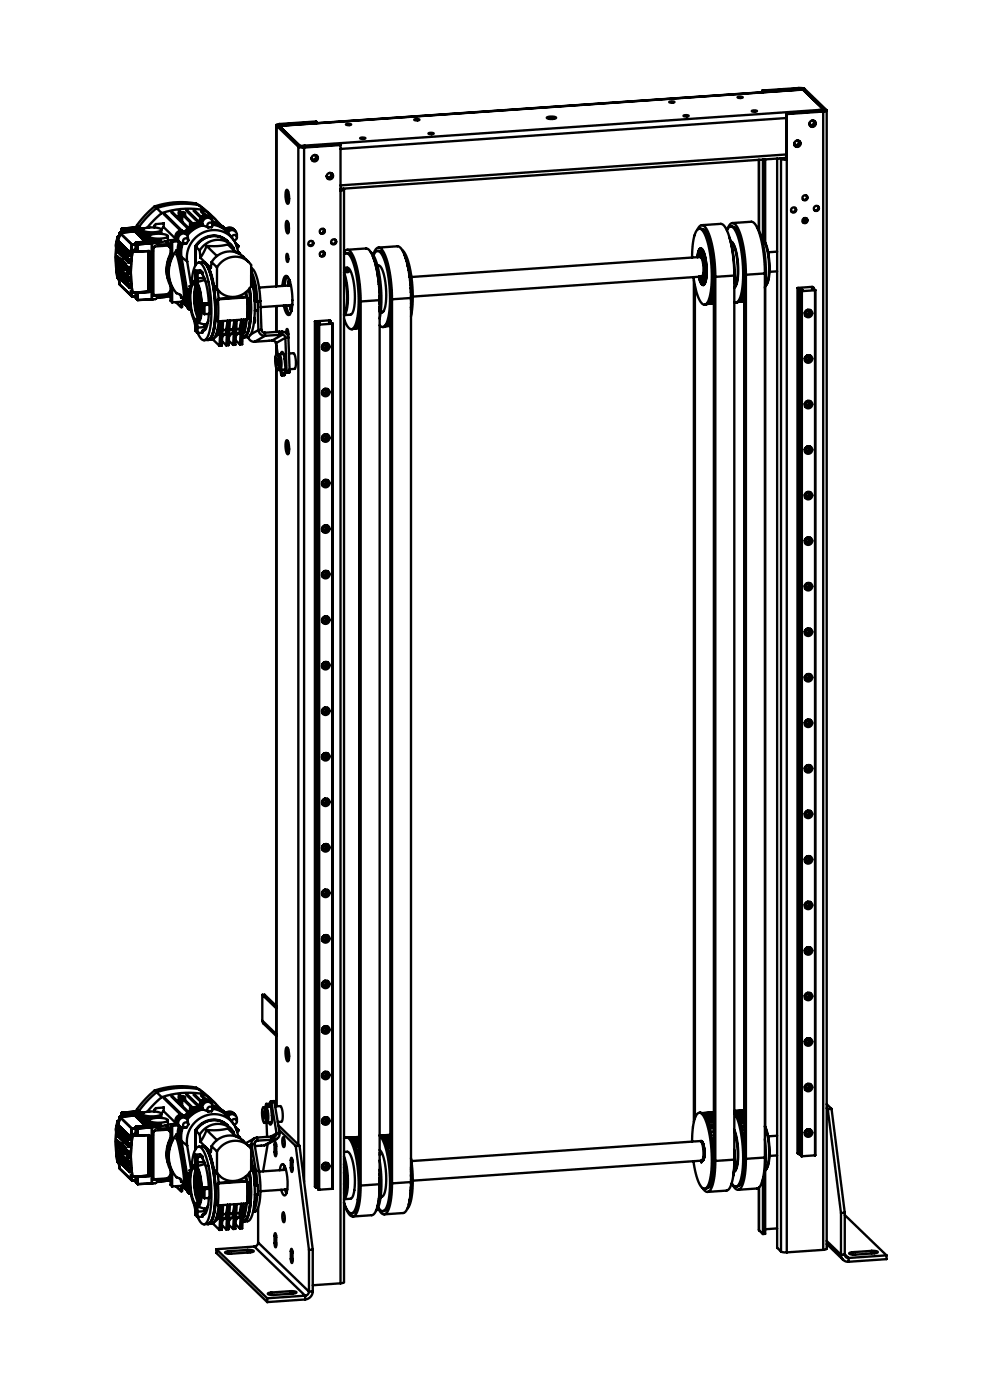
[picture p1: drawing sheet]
<svg xmlns="http://www.w3.org/2000/svg" width="210mm" height="297mm" viewBox="0 0 210 297" stroke-linecap="round" stroke-linejoin="round" font-family="sans-serif">
<g fill="none" stroke="#000" stroke-width=".5">
<path d="M161.7 19.2l.1 .1M161.7 19.2v.4M161.8 19.3v.3M169.3 19.1l-110.1 7.6M169.4 18.7l1.3 .1M169.4 18.7l.2 .1M169.4 18.7l-7.7 .5M169.6 18.8l.6 .1M169.6 18.8v.3M169.6 18.8l-7.8 .5M170.2 18.9l4.6 4.5M170.2 18.9v.1"/>
<path d="M170.3 19l-110.2 7.7M170.7 18.8l-.5 .1M170.7 18.8l4.6 4.5M58.6 26.6v34.2M58.6 26.6l4.7 4.5M59.1 26.6h-.5M59.1 26.6l4.7 4.5M59.3 26.3a.49 .49 0 0 0-.7 .3M59.3 26.3l.2 .1M59.5 26.4l-.4 .2M59.5 26.4v.3M63.3 31.1l1.2 .2"/>
<path d="M63.3 31.1v211.7M63.8 31.1l.6 .1M63.8 31.1h-.5M64.4 31.2l.1 .1M64.5 31.3v219.4M64.7 31.2l-.1-.3v.3M66.7 32.9a.54 .54 0 0 1 .5 .5 .54 .54 0 0 1-.5 .6 .54 .54 0 0 1-.6-.5M67 33a.57 .57 0 0 1-.1 .7 .57 .57 0 0 1-.7 .1M67.2 33a.72 .72 0 0 1-.1 .9 .72 .72 0 0 1-.9 .1M67.2 25.9v.2M67.2 25.9l-.1-.1-7.8 .5M67.2 25.9l-7.7 .5"/>
<path d="M69.9 36.7a.54 .54 0 0 1 .5 .5 .54 .54 0 0 1-.5 .6 .54 .54 0 0 1-.6-.5M70.2 36.8a.57 .57 0 0 1-.1 .7 .57 .57 0 0 1-.7 .1M70.4 36.8a.72 .72 0 0 1-.1 .9 .72 .72 0 0 1-.9 .1M72.2 30.8l-7.7 .5M72.2 30.8v241.4M72.2 30.8l-.1-.2-7.7 .6M73.4 26.4l.5-.1 .6 .1a.86 .86 0 0 1-1.1 0zM76.4 29.3l.5-.1 .6 .1a.86 .86 0 0 1-1.1 0zM87.9 25.4l.5-.1 .6 .1a.86 .86 0 0 1-1.1 0zM90.9 28.3l.5-.1 .6 .1a.86 .86 0 0 1-1.1 0zM116 24.9l.6-.2a1.57 1.57 0 0 1 1.4 .3l-.8 .2a1.14 1.14 0 0 1-1.2-.3zM116.6 25.2h.7"/>
<path d="M141.9 21.6l.6-.1 .5 .1a.86 .86 0 0 1-1.1 0zM145 24.5l.5-.1 .6 .1a.86 .86 0 0 1-1.1 0zM156.4 20.6l.5-.1 .6 .1a.86 .86 0 0 1-1.1 0zM159.5 23.5l.5-.1 .6 .1a.86 .86 0 0 1-1.1 0zM161 33.9v15.1M161.8 33.8v17M162.3 33.8v17.6M164.8 33.6v231.1l.9 .8M165.6 33.6l.1 .1M165.7 33.7l1.2 .2-.1-.2M165.7 33.7v231.8M166.1 33.6h.1"/>
<path d="M166.2 33.6l.6 .1M166.2 33.6l-.5 .1M166.8 33.5l-94.6 6.6M166.8 24.1l.1 .1M166.8 24.1v9.6M166.8 25l-94.6 6.6M166.8 32.8l-94.6 6.5M166.9 24.2v241.5M169.1 29.8a.54 .54 0 0 1 .5 .6 .54 .54 0 0 1-.6 .5 .54 .54 0 0 1-.5-.5M169.3 29.9a.57 .57 0 0 1 0 .7 .57 .57 0 0 1-.7 .1M169.6 29.9a.72 .72 0 0 1-.1 .9 .72 .72 0 0 1-.9 .1M172.3 25.6a.54 .54 0 0 1 .5 .5 .54 .54 0 0 1-.5 .5 .54 .54 0 0 1-.6-.4"/>
<path d="M172.6 25.6a.57 .57 0 0 1-.1 .8 .57 .57 0 0 1-.7 .1M172.8 25.7a.72 .72 0 0 1-.1 .9 .72 .72 0 0 1-.9 .1M173.7 23.3l.2 .3M173.7 23.3l-110.1 7.7M173.7 23.3h1v.2M174.5 23.5l-7.7 .6M174.5 23.5l.1 .2M174.6 23.7l-7.7 .5M174.6 23.7v241.4M174.8 23.4l-.3 .1M174.8 23.4v.1M175.3 23.3a.49 .49 0 0 1-.7 .4"/>
<path d="M175.3 23.3l-.5 .1M175.4 23.4v241.5l-.8 .2M24.7 51.3l-.1 1.1M24.8 51.2l-.2 1.3M24.9 55.7v-.1l.1 .2M24.9 55.7v.2M24.9 55.4l.1 .1M24.9 54.5v.9M24.9 54.5h.1M24.9 50.3a28.1 28.1 0 0 0 0 8.6l.3 .3 .2 1.2 2.6 2.5M24.9 55.6h.1M24.9 56.6l.1 .6"/>
<path d="M24.9 56.6l2.5 2.4M24.9 56.6l2.4 2.4M24.9 53.4l2.4 2.4M24.9 55.9h.1M25 57.2l2.4 2.4M25 55.5h.1M25 52.7l-.1 .7M25 52.7l2.5 2.4M25 52.7l2.4 2.4M25 55.4v.1M25 54.5v.9M25 55.8l-.1 .1"/>
<path d="M25 55.7v.1M25 54.5h.1M25 55.8h.1M25 54.5h-.1M25 55.9h-.1M25 55.4h.1M25 54.6l.1 1.4zM25 58.1l.1 .6M25 58.1l2.4 2.4M25 58.1l2.5 2.3M25 51.9l2.5 2.4M25.1 54.5l-.1 .2"/>
<path d="M25.1 54.5v.1M25.1 54.5h-.1M25.1 58.7l2.4 2.4M25.1 51.2l-.1 .7M25.1 51.2l2.4 2.4M25.1 51.2l2.5 2.4M25.2 54.8l.2 .4-.1 .7-.1-.3zM25.2 54.8l.2 .3v.7a.7 .7 0 0 1-.2-1zM25.2 54.8l.3 .3M25.3 55.1v.6zM25.3 50.2l-.4 .1M25.3 55.1l.1 .6v-.3"/>
<path d="M25.3 55.9h.1M25.3 55h.1M25.4 55.9h.1M25.4 49.4l-.2 1.2-.3-.3M25.4 49.4l2.6 2.5M25.4 56.2l.1-.1v.2M25.4 56.2l.1 .3M25.5 56h.1M25.5 55.1v.9M25.5 55.1h.1M25.5 56.1h.1M25.5 56.3v.2"/>
<path d="M25.5 56.3l.1 .1M25.5 56.3h.1M25.6 55.1h-.1M25.6 55.1h.1M25.6 56h-.1M25.6 56.5h-.1M25.6 56.3h-.1M25.6 55.2l.1 1.4zM25.6 55.2v1.4zM25.6 55.1v.1M25.7 55.2h.1M25.7 55.2h-.1"/>
<path d="M25.7 56.6h.1M25.8 56.3v.3zM25.8 55.8v.5M25.8 55.2v.3M25.8 48.5l.4 .4M25.8 48.5v.8M25.8 55.6l.1 .6zM25.8 55.4h.1M25.9 55.2v-.1l-.1-.1-.1 1.3 .2 .2v-1.1M25.9 55.2l-.1 .3M25.9 55l.1 .1-.1 .3M25.9 55.4h.1"/>
<path d="M25.9 55.4l-.1 .1M25.9 55.7v.5M25.9 55.4v.1M26 55.6v.6M26 55.4v.2M26 55.4h-.1M26 56.8l.1-.1v.2M26 56.8l.1 .2M26 56.4l-.1 .1M26 56.5l.1 .1M26 55.7v.8M26 55.6v.1"/>
<path d="M26 55.6l.1 .1M26.1 56.6h.1M26.1 56.5v.1M26.1 55.7v.8M26.1 56.9v.1M26.1 56.9h.1M26.1 55.6h.1M26.1 55.6h-.1M26.1 55.6l.1 .1M26.1 57.1l.1 .1M26.1 57h.1M26.1 56.7l.1 .2"/>
<path d="M26.1 56.7h-.1M26.1 56.9v.2M26.2 56.6h-.1M26.2 56.5h-.1M26.2 56.6v.2M26.2 56.4v.2M26.2 55.7v.7zM26.2 55.7h-.1M26.2 49.3l-.8 .1M26.2 48.9v.4M26.2 56.9h-.1M26.2 56.8v.1"/>
<path d="M26.2 56.4h.1M26.2 55.8v.6M26.2 55.8h.1M26.2 55.8l.1 .1M26.3 57.2h-.1M26.3 55.9h.1M26.3 56.9l-.1 .3M26.3 55.9v1M26.3 55.8v.1M26.3 55.8h.1M26.3 55.8h-.1M26.4 56.6v.4"/>
<path d="M26.4 56v.6M26.4 56h.1M26.4 55.9v.1M26.4 55.8v.1M26.4 55.8l-.1 .1M26.4 56.9l-.1 .3M26.4 56.9h.1M26.4 56.9h-.1M26.4 55.9h-.1M26.4 56.7l.1 .1M26.4 56v.7M26.4 57l.2 .1"/>
<path d="M26.5 55.9v.1M26.5 55.9h-.1M26.5 56.8v.1M26.5 56.6v.2zM26.5 56.6l-.1 .1M26.5 56v.6M26.5 56h-.1M26.5 56.2v.7M26.5 56.1v.1M26.5 56.1l.1 .1M26.6 57.1h.1M26.6 56.2v.9"/>
<path d="M26.6 56.1h.1M26.6 56.1h-.1M26.6 56.1l.1 .1M26.7 57.1h-.1M26.7 56.2v.1zM26.7 56.2h-.1M26.7 56.3l.2 .4v.8l-.2-.5zM26.7 56.5v.2M26.8 56.5v.7zM26.8 56.5h.1M26.8 57.2h.1M26.8 56.6v.5"/>
<path d="M26.9 56.5h.1M26.9 57.1h.1M26.9 57v.1M27 57.9l.2 .2M27.1 57.6v.2M27.1 57.5v.1M27.1 57.5h.1M27.1 57.8v.1M27.1 57.8l.1 .1M27.1 57.9l.1 .2M27.1 57.9h-.1M27.1 57.3v.3"/>
<path d="M27.1 57.3l-.1 .1v.5M27.2 58.1h.1M27.2 57.6v.2zM27.2 57.6h-.1M27.2 57.5v.1M27.2 57.8h-.1M27.2 57.5v.4M27.2 57.5h-.1M27.2 57.5h.1M27.3 57.9h-.1M27.3 59l.1 .6M27.3 58.1h.1"/>
<path d="M27.3 56.8l-.2-.2v.7M27.3 56.8v1.3M27.3 58.1h-.1M27.4 55.1l-.1 .7M27.4 59v.6M27.4 59h-.1M27.4 55.7l-.1 .1M27.4 59.6h.1M27.5 55.1l-.1 .6M27.5 55.1h-.1M27.5 53.6v.7M27.5 54.2v.1"/>
<path d="M27.6 53.6l-.1 .6M27.6 53.6h-.1M27.8 53.1l.3 .3M28 51.9l-.2 1.2M28.1 53.4a27.8 27.8 0 0 0 0 8.6M28.6 48.7l-2.4 .2M28.6 48.7l2.6 2.5-2.4 .3M28.6 49.1l-2.4 .2M28.6 48.7v.4M28.6 49.1l2.2 2.2M28.8 48.2l3.4 3.4M28.8 48.2l-3 .3"/>
<path d="M28.8 53l-1 .1M28.8 53l.3 .3M28.8 51.8l-.8 .1M28.8 51.8v1.2M28.8 51.5l.4 .4M28.8 51.5v.3M29 47.8l.4 .4M29 47.8l-.1 .4M29.1 53.3l.1 .1M29.1 53.3l-1 .1M29.2 53.4l2.4-.1v8.6M29.2 51.9v1.5"/>
<path d="M29.5 48.2l.5 .5h.3M29.5 48.2h-.7M29.5 48.2l.7 .3M30.2 48.5l.1 .1M30.2 48.8v.3a2.71 2.71 0 0 0 2.5 .5M30.3 48.6a4.6 4.6 0 0 1 3.9 .1 2.22 2.22 0 0 1-2.1 .6 1.98 1.98 0 0 1-1.9-.6zM30.5 48.5h-.3M31.1 49.7l.5 .3h-.2zM31.5 53.3v8.5M31.6 50.1v.3a2.71 2.71 0 0 0 2.5 .5M31.7 50a4.6 4.6 0 0 1 3.9 .1 2.22 2.22 0 0 1-2.2 .5 1.98 1.98 0 0 1-1.8-.5zM32.2 51.6l-3 .3"/>
<path d="M32.2 51.6v11.9M32.4 51.1l.6 .5M32.4 51.1l.7 .3M32.7 47.9h.1M32.7 47.9v.4M32.7 49.6l-1.6 .1M32.7 49.6h.1M32.8 43.8a21.4 21.4 0 0 0-3.8 4M32.8 43.8l.4 .4M33 51.6h-.8M33 51.6l.7 .3M33.1 47.5h.1"/>
<path d="M33.1 47.5l-.4 .4M33.1 51.4l.6 .5M33.2 44.2a21.6 21.6 0 0 0-3.8 4M33.2 44.2l1.1 1M34.1 51.3l-1 .1M34.1 50.9l-1.7 .2M34.1 50.9v.4M34.2 48.8v.8M34.3 45.2l-1.6 1.4-1.5 1.7M34.7 47.4h.1M34.7 48.2l-.5 .5M34.7 48.2l2.8 2.7h-1.3"/>
<path d="M34.7 47.4v.8M34.7 47.4l-1.6 .1M34.7 45.4l3.6 3.6M34.9 45.4l3.7 3.5M35.2 51.2l-1.1 .1M35.2 51.2l.6 .6M35.6 51.5l.6 .6M35.6 50.1v1.5l-.4-.4M35.8 51.8l-2.1 .1M35.8 51.8l.4 .3M36.2 54.1a7.2 7.2 0 0 0 0 6.6M36.2 54.1l.3 .3"/>
<path d="M36.2 53.8a7.3 7.3 0 0 0-.7 5.1M36.2 52.6l-.6-.5-2.7 .2-.3 .2-.1 9.9 .4 .3M36.2 50.9v3.2M36.2 50.9l.3 .4M36.3 45l3.5 3.5M36.5 45l3.5 3.3M36.5 54.4a7.2 7.2 0 0 0 0 6.6M36.5 51.3v3.1M37.4 53.1a6.9 6.9 0 0 0 .2 9.2 .72 .72 0 0 1 .8 .8M37.4 53.1h.6M37.5 54l.7 3.1a22.5 22.5 0 0 1 .8 6.1l-.1 .2M37.7 53.1h-.3"/>
<path d="M37.7 53.7l-.2 .3M37.7 54v.3l-.2-.3M37.7 54l.3 .3M37.8 51.2l-1.3 .1M37.9 44.8l.3 .3M37.9 45.1v1.2M37.9 45.1l.4 .4M37.9 45.1l1-.1 .4 .3M37.9 51.4l-.2 1.2v1.4M37.9 51.4l.3 .3M37.9 53.4l.1 .9M37.9 51.3v.1"/>
<path d="M38 54.3l1.9 11.2 .3 .2M38 54.3h.1M38 54.3l.3 .3M38.1 44.7l.4 .4M38.3 51.5a5.9 5.9 0 0 0-.3 2.8M38.3 45.5l-.1 1.1M38.3 45.2h.2a.22 .22 0 0 1 .2-.1 .22 .22 0 0 1 .2 .2zM38.3 54.6l1.9 11.1M38.4 49h.2M38.5 54.5l1.2 1M38.5 54.5l1.2 7.2 .2 .2M38.6 51.7h.2"/>
<path d="M38.6 51.7a5.9 5.9 0 0 0-.3 2.9M38.7 45.5l.2-.1 1.9 2M38.7 45.5l-.1 1.5M38.7 45.5l1.9 1.9M38.8 51.7a5.7 5.7 0 0 0-.3 2.8M38.8 45.3h-.4M38.9 49.1a1.19 1.19 0 0 0-1.5 .5 1.19 1.19 0 0 0 .4 1.6M38.9 49.1l.3 .2M39.1 49.3a1.16 1.16 0 0 0-1.5 .5 1.16 1.16 0 0 0 .4 1.5M39.3 45.3l-1 .2M39.3 45.3v.6M39.3 49l-.4 .1"/>
<path d="M39.3 49l.2 .3M39.4 51.7h-.6M39.4 49.5a1.17 1.17 0 0 0-1.6 .1 1.17 1.17 0 0 0-.1 1.5M39.4 49.5h.1M39.4 49.5a1.23 1.23 0 0 0-1.8 .4 1.23 1.23 0 0 0 .6 1.7M39.4 49.5l.2 .3M39.4 49.5a1.15 1.15 0 0 0-1.7 .3 1.15 1.15 0 0 0 .6 1.7M39.5 49.3l-.2 .1M39.5 44.7l2.6 2.5M39.6 49.8a1.1 1.1 0 0 0-1.6 .3 1.1 1.1 0 0 0 .6 1.6M39.6 49.8l.2 .1M39.7 44.6l2.6 2.5"/>
<path d="M39.7 55.5l.8 5.1M39.8 49.9l.2 1.1M40.3 47.5v.6M40.3 47.5l.4 .3M40.7 47.8h.1M40.8 47.8h-.1M41.1 59.9a1.14 1.14 0 0 1 1.1 1.2 11.9 11.9 0 0 1 .1 6.9l-.7 .2M41.1 44.7l1.5 1.5M41.1 47.6h-.4M41.3 44.6l1.4 1.4M41.3 47.5l-.6 .1h.3M41.4 57.4l1.1-.1 .5 .5"/>
<path d="M41.4 57.4v1.5l.2 .8-.3-.1-.3 .3M41.4 57.4l.5 .5M41.4 47.4l-.1-.1-1 .2M41.4 52.2v4.1M41.4 52.2l.1 .1M41.4 59l-.1 .6M41.5 52.3v3.9M41.5 59.5l-.2 .1M41.5 52.3l.9 .8M41.6 58.4l.1 .8zM41.7 59.8a10.3 10.3 0 0 1 1.1 5.1M41.7 59.8h.1"/>
<path d="M41.8 59.8h-.1M41.9 59.8h-.2M41.9 59l-.2 .8M41.9 57.9v1.1M42.2 47.2a6.4 6.4 0 0 0-2.9 1.8M42.2 47.2l.2 .2M42.2 43.5a17.6 17.6 0 0 0-9 .7M42.2 43.5l1.6 1.2 1.9 1.8M42.2 43.5a7.6 7.6 0 0 0-3.5-.6l-3 .2-2.9 .7M42.2 43.5l1.1 1.1M42.4 46.9l-.2 .3M42.4 46.9l.2 .2"/>
<path d="M42.4 53.1l.1 1.6M42.4 53.1a4.3 4.3 0 0 1 7.2-.5l.1 .6M42.5 54.7l2.2 2.2 .2-1.3M42.6 47.1l-.1 .3M42.6 44.9l.8 .7M42.6 47.3a6.3 6.3 0 0 0-3.2 2.2M42.6 47.3l.1 .1M42.7 47.4a6.3 6.3 0 0 0-3.3 2.1M42.7 47.4l.3 .2M42.8 44.8l.9 .8M42.9 55.7a1.86 1.86 0 0 1 1.4 1.5 25.4 25.4 0 0 1 .7 14l-.5 .7-.4 .2a1.65 1.65 0 0 0 1-1.5 25.6 25.6 0 0 0-1.1-14l-.5-.7zM42.9 55.7h-.8"/>
<path d="M43 57.8v.4a17.5 17.5 0 0 1 1.4 6.4M43 57.8l-1.1 .1M43 47.6a1.13 1.13 0 0 1 1.1-1.4 1.13 1.13 0 0 1 1 1.5M43 47.6v.2M43 47.6a6.3 6.3 0 0 0-3.4 2.2M43 47.8a6.1 6.1 0 0 0-3.2 2.1M43 47.8l1.2 .5M43 55.7a1.45 1.45 0 0 1 1.3 1.2l.5 1.3 .6 2.4M43 55.7a1.74 1.74 0 0 1 1.3 1.4 25.5 25.5 0 0 1 .8 14l-.5 .7-.4 .3a1.65 1.65 0 0 0 1-1.5 25.6 25.6 0 0 0-1.1-14l-.5-.7zM43 55.7h-.1M43.3 44.6a17.6 17.6 0 0 0-9 .6M43.3 44.6l2 1.6 1.5 1.5"/>
<path d="M43.3 58.9l-1.4 .1M43.4 59.4l.2 .3M43.4 59.4l-1.5 .4M43.4 59.3v.1M43.8 52.2l-1.3 2.5M43.8 52.2h2.3l2.2-.3 1.7 1.6M43.8 52.2l2.2 2.1M44.1 47.4a.55 .55 0 0 1 .8-.1 .55 .55 0 0 1 .1 .8 .55 .55 0 0 1-.7 .2l-.3-.3zM44.6 46.2a1.18 1.18 0 0 0-1.3-.2 1.18 1.18 0 0 0-.7 1.1M44.6 46.2a1.2 1.2 0 0 0-1.4-.5 1.2 1.2 0 0 0-.8 1.2M44.6 46.2a1.18 1.18 0 0 0-1.4-.1 1.18 1.18 0 0 0-.6 1.2M44.6 46.2h.1"/>
<path d="M44.7 46.3a1.17 1.17 0 0 0-1.4-.3 1.17 1.17 0 0 0-.6 1.4M44.9 55.6l1.1 1.1M44.9 46.6a1.19 1.19 0 0 0-1.5-.6 1.19 1.19 0 0 0-.7 1.4M45.1 47a5.3 5.3 0 0 1 2.7 1.5h.2M45.1 47.7a5.1 5.1 0 0 1 3.2 1.6M45.1 47.5a5.3 5.3 0 0 1 3.3 1.7M46 56.7a4.3 4.3 0 0 1 7.3-.5v4.5a4.3 4.3 0 0 1-7.3 .5M46 56.7v4.5M47.9 48.7a5.1 5.1 0 0 0-2.8-1.5 5.3 5.3 0 0 1 3 1.7M47.9 48.7h.1M48 48.5l.2 .2h-.2M48 48.5l.8-.3 .8 .5"/>
<path d="M48.1 48.9a1.11 1.11 0 0 1 1.8 .1M48.1 48.9a1.16 1.16 0 0 1 1.9 .3M48.1 48.9l.3 .3M48.2 51.2a4.3 4.3 0 0 0-6.7 1.1M48.3 49.3l1.1 1.4M48.4 49.2a1.11 1.11 0 0 1 1.4-.2 1.11 1.11 0 0 1 .5 1.4M48.4 49.2l-.1 .1M49.1 52a4.5 4.5 0 0 0-7.7 .2M49.1 50.4a.58 .58 0 0 1 .7-.6 .58 .58 0 0 1 .5 .7 .58 .58 0 0 1-.7 .5h.1M49.7 48.8a1.12 1.12 0 0 0-1.6 .1M50 51.6l.6 .6M50 51.7l.5 .5"/>
<path d="M50.5 53.3l.4 .5M50.5 53.4l.3 .3M50.5 53.7a5.2 5.2 0 0 0-3.7-4.7 5.2 5.2 0 0 0-5.7 1.8 5.7 5.7 0 0 0-1.4 4.7M50.5 52.2l.1 .2h-.3M50.5 52.2h-.3M50.8 53.7l.1 .2M50.8 53.7l-.2 .1M52.7 55.6l-1.1-1.2a4.3 4.3 0 0 0-6.7 1.2M53.3 58.4a25.7 25.7 0 0 1 .1 12.2l-.6 .8-1.3 .2M53.3 57.5l.5 1.3 .4 1.5 .4 3.5M53.3 56.9a3.8 3.8 0 0 1 1.4 2.8l.5 4.2M53.9 60l.2 .2v.8a.6 .6 0 0 1-.2-.9z"/>
<path d="M60.8 40.3a1.74 1.74 0 0 1 .5 1.8l-.2 1.1a3.1 3.1 0 0 1-.3-2.9zM60.8 46.9a2.64 2.64 0 0 1 .2 2.6 2.95 2.95 0 0 1-.2-2.6zM60.8 53.9a1.43 1.43 0 0 1 .2 1.7l-.3-.9zM60.9 58.6l-.3 .6-.2 1.4M61.1 40.6v1l.2 1.3M61.1 47.3l.2 1.8M61.3 59.2l-.1 1M61.4 59.4l-.1 .5M61.5 59.7v.1M61.5 59.8l-.2 .2-.2 .6M61.5 59.8h.1M66.3 51.2a.57 .57 0 0 1-.1 .7 .57 .57 0 0 1-.7 .1"/>
<path d="M68.6 48.6v.7M68.6 53.4v.7M68.7 48.6a.57 .57 0 0 1-.1 .7 .57 .57 0 0 1-.7 .1M68.7 53.4a.57 .57 0 0 1-.1 .7 .57 .57 0 0 1-.7 .1M71.1 50.8a.57 .57 0 0 1-.1 .8 .57 .57 0 0 1-.7 .1M72.4 40.1h.1M72.5 40.1l-.3 .2M72.5 40.1v.1M72.8 40l.1 .1a.49 .49 0 0 1-.7 .3M73 53.5a.78 .78 0 0 1 .7-.5 .78 .78 0 0 1 .7 .5 20.1 20.1 0 0 1 2.1 9.7v.8M73 54a.81 .81 0 0 1 .8-.2 .81 .81 0 0 1 .5 .6 24.2 24.2 0 0 1 1.6 12.3 4.8 4.8 0 0 1-1.1 3.1 1.23 1.23 0 0 1-1.4-1.2l-.4-1M73 56.8a1.18 1.18 0 0 1 1.5 1.1 14.9 14.9 0 0 1 .3 8.5l-.4 .4-1.4 .1"/>
<path d="M73 57.8a15.2 15.2 0 0 1 .3 8.6l-.3 .4M73 58.3a14.7 14.7 0 0 1 .2 8l-.2 .3M73 40.2v231.8l-.8 .2M73.2 57.4l.2-.1a.33 .33 0 0 1 .4 0 .33 .33 0 0 1 .1 .4 .46 .46 0 0 1-.7-.3zM73.4 53.7a1.21 1.21 0 0 1 1.4 1 24.4 24.4 0 0 1 .8 14.2l-.4 .7-.7 .2M73.6 53l4-.3a1.81 1.81 0 0 1 1.4 1.5l.7 1.9 .5 2.6 .3 5v187.5M78.6 53.5a8.8 8.8 0 0 1 1.9 5l.4 4.8-.1 2.5-.3 1.8M79.1 54.4a25 25 0 0 1 1.4 11.7M79.2 54.1a1.56 1.56 0 0 1 1.3-1.5 5.1 5.1 0 0 1 1.8 3.3l.7 4 .2 3.6M79.2 54.2a.87 .87 0 0 1 .7-.9 .87 .87 0 0 1 1 .5 22.4 22.4 0 0 1 1.8 11 7.3 7.3 0 0 1-1.2 4.5h-.5l-.5-.3M79.3 55l.1 .3M79.4 55.3h.1"/>
<path d="M79.6 55.9l.2 .6M79.8 56.5v.1M79.8 56.5h-.1M79.9 57.2l.2 .7M80.1 56.3a1.24 1.24 0 0 1 1.1 1.3 14.5 14.5 0 0 1 .2 8.4l-.3 .3h-.4M80.1 58l.3 1.4M80.1 58h.1M80.1 53.2a1.39 1.39 0 0 1 1.4 1.3 24.9 24.9 0 0 1 .8 13.8l-.2 .6M80.1 57.9v.1M80.1 57.9h-.1M80.3 52.5l4-.3a1.81 1.81 0 0 1 1.3 1.5l.7 2 .5 2.5 .4 5M80.3 59.5l.2 .8"/>
<path d="M80.3 59.5h.1M80.4 59.4h-.1M80.4 59.4l-.1 .1M85.3 53a8.2 8.2 0 0 1 1.8 4.8l.5 4.7-.1 2.6-.3 2M85.7 53.9a25.4 25.4 0 0 1 1.5 11.8M86 54.7l.2 .5M86 54.7h.1M86.2 55.2v.1M86.2 55.2h.1M86.4 55.9l.2 .5M86.6 56.4l-.1 .2M86.6 56.4h-.1"/>
<path d="M86.6 57l.3 .9M86.8 58.1l.1 .7M86.8 58.1h.1M86.9 57.9l-.1 .2M86.9 57.9h-.1M86.9 58.8l.2 .7M87 59.6l.1 .8M87 59.6h.1M87.1 59.5l-.1 .1M87.1 59.5h-.1M146.8 54.6v-1.5a7.4 7.4 0 0 1 1.2-4.5 1.05 1.05 0 0 1 1.4 1 24.4 24.4 0 0 1 .9 14.1 .84 .84 0 0 1-.6 .9 .84 .84 0 0 1-.9-.3 12.4 12.4 0 0 1-1.7-5.5M147.2 59.4v178.6"/>
<path d="M148 54.6v-.2a1.59 1.59 0 0 1 .7-1.6 2.89 2.89 0 0 1 1 2.3l.2 2.4a3.8 3.8 0 0 1-.7 2.9 1.45 1.45 0 0 1-.9-1.5l-.1-.2a2.05 2.05 0 0 0 1 1.8 3.4 3.4 0 0 0 .7-2.8l-.2-2.4a3.3 3.3 0 0 0-1-2.6 1.86 1.86 0 0 0-.8 1.9M148 48.7a.9 .9 0 0 1 .5-.8 .9 .9 0 0 1 1 .1 14.1 14.1 0 0 1 2 7.1l.2 3.6M148.1 54.5a1.38 1.38 0 0 1 .6-1.3 4.9 4.9 0 0 1 1.1 3.6v.4a3.2 3.2 0 0 1-.7 2.7l-.3-.2-.4-1M148.3 48.5a1.22 1.22 0 0 1 1.4 1 24.4 24.4 0 0 1 .8 14.2l-.4 .7-.6 .2M148.4 54.5l.3-.5a1.45 1.45 0 0 1 .7 1.4l.2 1.5a3.3 3.3 0 0 1-.5 2.3l-.2-.1-.3-.4M148.6 54.5a.45 .45 0 0 1 .5 .1 .45 .45 0 0 1 .1 .5l.2 1.3v1.6M148.7 54.6v-.1a1.1 1.1 0 0 1 .6 1.3l.1 1a1.89 1.89 0 0 1-.4 1.8h-.1M148.7 54.6a.93 .93 0 0 1 .6 1.1l.1 1a2 2 0 0 1-.4 1.9M148.7 52.7l-.5 .5M148.7 54.6a1.01 1.01 0 0 1 .6 1.1l.1 1a2.25 2.25 0 0 1-.4 1.9M148.8 54.5l.1 .1M148.8 58.7a4.3 4.3 0 0 0 .1-3.7l-.4-.5-61.2 4.3"/>
<path d="M148.8 58.7l-61.2 4.2M148.9 47.8l4-.3a1.81 1.81 0 0 1 1.3 1.4l.7 2 .4 1.9 .3 2.8 .2 2.9M148.9 48.6a2.3 2.3 0 0 1 1.4 1.8l.8 3.4 .4 4.7v188.9a7.7 7.7 0 0 1-1.2 4.5l-.3 .1M149 53.4l-.3 .6M149.1 48.6h-.1M149.1 59.2l.3 .5M149.2 53.9l-.5 .1M149.3 48.7h-.2M149.4 58l-.1 .5-.3 .2M149.4 58l-.2 .6-.2 .2-.1-.1M149.5 48.9h-.2M149.6 59.2h-.5"/>
<path d="M149.8 49.2h-.3M149.9 49.5h-.2M150.1 49.8h-.3M150.2 50h-.3M150.3 50.4l-.2 .1M150.4 50.7h-.2M150.6 51.1h-.3M150.7 51.6l-.3 .1M150.8 51.9h-.3M150.9 52.4h-.3M151 53l-.3 .1M151.1 53.2h-.3"/>
<path d="M151.2 53.9h-.3M151.3 54.6h-.3M151.3 54.7h-.3M151.4 55.5h-.3M151.4 56.2l-.3 .1M151.4 56.3h-.3M151.5 57.1h-.3M151.5 57.2h-.3M151.5 57.9h-.3M151.5 58.8h-.3M151.5 59.5h-.3M151.5 58.7h-.3"/>
<path d="M151.7 58.7v187.6M154.2 48.9a.86 .86 0 0 1 .8-.8 .86 .86 0 0 1 .9 .7 24.2 24.2 0 0 1 1.6 12.3 4.8 4.8 0 0 1-1.2 3h-.5M154.3 48.6a1.17 1.17 0 0 1 1.5-1.2 9.1 9.1 0 0 1 1.9 5.2l.4 2.8 .1 2.9M154.7 50.4a28.2 28.2 0 0 1 1.1 9.6M155 51.2a3.5 3.5 0 0 1 1.2 2.6 13.1 13.1 0 0 1-.3 7.1l-.1 .1M155 48.1a1.21 1.21 0 0 1 1.3 1 24.4 24.4 0 0 1 .9 14.1l-.5 .8-.6 .2M155.2 51.3a6.3 6.3 0 0 1 1.3 3.9l.1 2.6a4.9 4.9 0 0 1-.7 3.1M155.3 47.3l4.1-.3a1.81 1.81 0 0 1 1.3 1.5l.7 2 .5 2.5 .3 5M155.7 48.2a7.1 7.1 0 0 1 1.8 4.5l.4 2.6 .1 2.8v188.8a6.8 6.8 0 0 1-1.2 4.6M155.8 58.5l-4.1 .2M155.8 58.5v187.5M155.8 48.3h.1"/>
<path d="M156 48.5h.1M156.2 48.7h-.1M156.4 49h-.1M156.4 49.1h-.1M156.6 49.5h-.1M156.7 49.8h-.1M156.9 50l-.2 .1M157 50.5l-.1 .1M157.1 50.8h-.1M157.2 51.3h-.1M157.4 51.8l-.2 .1M157.4 52l-.1 .1"/>
<path d="M157.5 52.7h-.1M157.6 53.3h-.1M157.7 53.5h-.2M157.8 54.2h-.2M157.8 54.9h-.1M157.9 55h-.2M157.9 55.8h-.1M157.9 55.9h-.1M158 56.6h-.2M158 57.4h-.1M158 57.5h-.1M158 58.2h-.1"/>
<path d="M158 59.1h-.1M158 59h-.1M158 59.8h-.2M158.2 58.3v187.5M160.6 48.2a20.7 20.7 0 0 1 1.9 10.1l-.3 2.8M161.6 50.7l.2 .1M161.8 50.8a12.1 12.1 0 0 1 1.3 7.3 3.7 3.7 0 0 1-.8 2.5v178.4M161.8 50.8a6 6 0 0 1 1.3 3.8l.1 2.7a5.1 5.1 0 0 1-.7 3.2M162.2 58l-4 .3M162.2 58v187.6M164.8 53.4l-1.9 .1M164.8 57.6l-1.6 .1"/>
<path d="M168.7 44.1a.57 .57 0 0 1-.1 .7 .57 .57 0 0 1-.7 .1M170.6 46.3l.2 .9M171 46.3l.1 .7M171.1 41.5a.57 .57 0 0 1-.1 .7 .57 .57 0 0 1-.7 .1M171.1 46.3a.57 .57 0 0 1-.1 .7 .57 .57 0 0 1-.7 .1M173.5 43.7a.57 .57 0 0 1-.1 .8 .57 .57 0 0 1-.7 .1M27.4 60.5l.1 .6M27.5 60.4l.1 .7M27.5 60.4l-.1 .1M27.6 61.1h-.1M28.1 62l-.3-.3 .2 1.2M28.8 62v1.3l.4 .4"/>
<path d="M28.8 62.9h-.8M29.1 62l.1 .1M29.1 62h-1M29.2 62.1v1.6M31.5 61.8l.1 .1M31.5 61.8l-2.4 .2M31.6 61.9l-2.4 .2M32.2 63.5l-3 .2M32.6 62.6h.2M32.8 62.6l.1 .1M35.4 62.9l-2 .3M35.5 62.4l-2.7 .2"/>
<path d="M35.5 62.4l.1 .2M35.6 62.6l-2.7 .1M35.9 62.7l.3 .3-.3-.3M36.2 62.4l-.4 .5-2.2 .1-.7 .5h-.7M36.2 62l-.6 .6M36.2 61.7l-.7 .7M36.2 60.7v3.1l.3 .3M36.2 60.7l.3 .3M36.5 61v3.1M37.3 64.1l1.1 1.1M37.4 64.1l1 1M38.2 62.5l.2 .6"/>
<path d="M38.4 63.1l.5 .3M38.4 64h.1M38.4 64l.3 .1M38.4 64v1.1M38.7 64.1l.9 .9M38.7 64.1l-.1 1h-.2M38.7 64.1l.9 .8M38.7 64v.1M38.9 63.4l.5 .5M39.4 63.9l.1 .9M39.4 63.9l-2.9 .2M39.5 64.8l.3 .4"/>
<path d="M39.5 64.8l.3 .2M39.8 65.3h.1M40 61.4v1.9l.3 .3M40 61.4l.3 .3M40.3 63.6h.1M40.3 61.7v.1M40.3 62.3a.49 .49 0 0 0 0 .7M40.3 61.7h.1M40.4 61.4h-.4M40.5 60.9l-.3-.2 .1 .7M40.5 65.7h-.3M40.6 60.4v-.3a6.7 6.7 0 0 1 1.3-4.3 1.17 1.17 0 0 1 1.4 1 25 25 0 0 1 .9 14.4 .87 .87 0 0 1-.6 .9 .87 .87 0 0 1-.9-.2l-.8-1.3"/>
<path d="M40.8 60l.2-.1a1.88 1.88 0 0 1 1 1.6 11.4 11.4 0 0 1-.1 6.5l-.2 .2a1.44 1.44 0 0 1-1-1.5 11.3 11.3 0 0 1 .1-6.7zM40.9 60.4l.1-.1a1.43 1.43 0 0 1 .9 1.5 9.4 9.4 0 0 1-.1 5.9l-.1 .1a1.43 1.43 0 0 1-1-1.5 9.4 9.4 0 0 1 .2-5.9zM41.1 67.8l.3 1.2M41.4 69v1.1l.5 .5M41.5 60.6a11 11 0 0 0 .5 6.8M41.6 68.2h.1M41.6 68.2l-.2 .8M41.6 68.8l.1 .9zM41.6 60.9a9.2 9.2 0 0 0 .5 6.2M41.7 68.4l.2 1.1M41.7 68.3v.1M41.8 68.4h-.1"/>
<path d="M41.9 68.4l1.5 .5M41.9 61.6a5.8 5.8 0 0 0 .3 4.8M41.9 69.5v1.1M42 62.3a3.5 3.5 0 0 0 .3 3.3M42 62.3h.1M42 62.2v.1M42.1 62.8v1.3l.2 1.1M42.2 62.9l-.1 1 .2 1.2M42.8 65.4a3.6 3.6 0 0 1-.8 3l-.3-.1M42.8 65.4h.1M42.8 64.9h.1M42.8 65.4l.2 .8 .4 .4"/>
<path d="M43 70.2v.4h-1.1M43 65l.1 .8zM43.4 64.7l-.3-.3a.31 .31 0 0 0-.3 .5M43.4 64.7v1.9M43.4 68.9v.5M43.4 69.9l-.4 .3M43.4 69.9l.1 .1M43.4 69.4v.5M43.4 69.4l-1.5 .1M44.2 68.1l-.4 .6-.4 .2M44.3 64.3l-1.3 .1M44.3 66.6a4.9 4.9 0 0 1-1 3.5l-.3 .1"/>
<path d="M44.4 64.6v2h-1M44.4 64.6l-1 .1M45.1 72l1.5 1.4M45.4 60.6l1.2 1.3M45.4 60.6l.6 .6M46.1 71l-.6 .6M46.2 61.5l.2 2M46.2 68.1h.1M46.2 68.1l.2 .1M46.2 63.6v4.5M46.3 68.1h.1M46.4 68.2l-.2 1.5a2.76 2.76 0 0 1-1.3 2.4l-1.6 .1"/>
<path d="M46.4 63.5l-.2 .1M46.4 63.5h.1M46.5 70.1l-.1 .9-.6 .1M46.5 70.1l.3-2-.2 5.3M46.5 70.1h-.4M47.1 72.4l.9 .9M47.3 68.1l-.3 5.2-.4 .1M47.6 70.9l-.5 .5M47.9 70l-.1 .9-.6 .1M47.9 70h-.7M48.3 68l-.4 2M48.3 68l-.3 5.3"/>
<path d="M48.5 72.3l1 .9M48.8 68l-.3 5.2-.5 .1M49 70.8l-.4 .5M49.4 69.9l-.1 .9-.7 .1M49.4 69.9h-.7M49.7 67.9l-.3 2M49.7 67.9l-.2 5.3M50 72.2l.9 .9M50.2 67.9l-.3 5.2-.4 .1M50.4 70.7l-.4 .5M50.8 69.8l-.1 .9-.6 .1M50.8 69.8l.4-2-.3 5.3"/>
<path d="M50.8 69.8h-.7M51.7 67.8l-.3 5.2-.5 .1M51.8 70.5l-.3 .7M51.8 70.5l-.3 .2M51.9 69.7l-.1 .8M51.9 69.7h-.3M52.1 62l.1 1M52.2 67.8l-.3 1.9M52.2 63l-5.8 .4M52.2 63l.1 .1M52.2 61.9l.1 1.2M52.3 67.7l-.5 2.8"/>
<path d="M52.3 63.1h.2M52.3 63.1h.1M52.3 63.1l.2 .1M52.3 63.1l-5.9 .4M52.5 63.1h.1M52.5 67.6l-6.1 .6M52.5 63.2h.1M52.5 67.6h.1M52.5 63.2v4.4M52.6 71.5a1.35 1.35 0 0 0 1.4 1M52.9 61.3a21.1 21.1 0 0 1-.6 9.6l-.3 .5-.4 .2a2.02 2.02 0 0 0 1.1-1.8l.4-2.1 .1-1.9zM53 61.2a21.2 21.2 0 0 1-.6 9.7l-.3 .5-.4 .2"/>
<path d="M53.7 60.7l.4 2.9M54 67.4l.1 .7-.1 .3-.1-.1M54.3 63.6h.1M54.4 63.6l.3 .3v2M54.4 63.6l-.4 .1M54.7 65.9l.1 4.1M54.7 65.9h-.7M54.8 70a1.36 1.36 0 0 0 1.4 1.2M54.8 70l-1.6 .9M55.2 63.9l-1.2 .1M55.2 63.9l.3 6.1M55.5 70a.68 .68 0 0 0 .7 .6"/>
<path d="M55.5 70h-.7M56.2 70.6v.6M56.2 71.2l-2.2 1.3M57.7 72.2a.72 .72 0 0 1 .8 .6M57.7 72.2l-3.7 .3M58.5 72.8l.4 2.4M58.6 73.1v2.1M58.6 78v156.7M58.6 64.9v5.5M58.6 75.2a1.9 1.9 0 0 1 .6 1.9 1.2 1.2 0 0 1-.3 1.4l-.3-.4-.2-1.1v-1.2zM58.7 76.2a1.19 1.19 0 0 1 .1 1.3l-.2-.5zM59 75.2a3.5 3.5 0 0 1 .2 3.3"/>
<path d="M59.2 75.1a3.5 3.5 0 0 1 .2 3.4M59.2 70.4l.1 .6M59.2 70.4l-3 .2M59.3 71l-3.1 .2M59.5 78.5l.2 1.1M59.6 75.1l.2-.4a1.41 1.41 0 0 1 .6 1.4l.3 2.9M59.7 78.4l.1 .8M59.8 79.2l-.1 .4M59.8 70.3a1.32 1.32 0 0 1 1.4 1.3M59.8 70.3l.1 .7M59.8 70.3l-.6 .1M59.9 71a.65 .65 0 0 1 .6 .7"/>
<path d="M59.9 71h-.6M59.9 71l-2.2 1.2M59.9 60.7a2.13 2.13 0 0 1 .8-2.2 5.1 5.1 0 0 1 1.3 3.8v1.9a2.93 2.93 0 0 1-.8 2.6 2.21 2.21 0 0 1-1-2M60.1 75.1l-1.4 .1M60.4 78.4v.8M60.4 79.6h.1M60.4 79.5l-.7 .1M60.4 79.5v.1M60.4 79.2v.3M60.4 79.2h-.6M60.5 71.7l-2 1.1M60.5 71.7l.3 7"/>
<path d="M60.6 78.4l-1.7 .1M60.7 64.8l.3 1.2 .5 .7M60.7 70.7l.1-.9a1.43 1.43 0 0 1 .3 1.6M60.7 79h.1M60.8 78.7l-.1 .3M61.2 71.6l-.7 .1M61.2 71.6l.2 7.1M61.3 75l.9-.1a3.5 3.5 0 0 1 .3 3.4h-1.1M61.4 79h-.7M61.4 79h.1M61.4 64.7l.3 .6 .2 .2M61.4 78.7v.3"/>
<path d="M61.4 78.7h-.6M61.5 65.1l.3 1M61.7 64.7h.3M61.7 65.3l.1 .6M61.7 60.5l-.3 .1M61.7 60.6l-6.7 .4M61.9 65.5h.1M62 64.6l-6.7 .6M66.8 68.2l.1 .1M66.8 68.2v183.5l.1 .1M66.9 68.3h.1M66.9 68.3v183.5"/>
<path d="M67 68.3h.1M67 68.3v183.6M67.2 68.4h.1M67.1 68.3l.1 .1M67.1 68.3v183.6M67.1 68.4h.1M67.2 68.4v183.6M67.2 68.4l.3 .1M67.5 68.5h.1M67.5 68.5l.1 183.8M67.6 68.5h.1M67.6 68.9h.1"/>
<path d="M67.6 68.9v183.5M67.7 68.5l.1 .2M67.7 68.5v.3M67.7 68.9v183.5M67.8 68.7h.1M67.8 68.7l-.2 .2M68.7 72.9l-.3 .3M68.8 72.9l-.1 .3-.3 .2M68.9 72.8a.47 .47 0 0 1 .2 .8 .47 .47 0 0 1-.8-.1M69.5 72.9a.85 .85 0 0 1-.2 .9 .85 .85 0 0 1-.9 .2M69.9 68.3l.2 .2M69.9 68.3v.1"/>
<path d="M69.9 68.3h.1M69.9 68.3v.2M70 68.1l.1 .1M70 68.1v.1M70.1 68.3h.1M70.1 68.3h-.2M70.1 68.1h.1M70.1 68.1h-.1M70.1 68.5l.5 .1M70.1 68.1l-.3-.1-3 .2M70.1 68.1v.4M70.5 68.7l-2.8 .2"/>
<path d="M70.5 68.7v183.5M70.6 68.6l-.1 .1M70.6 68.6l-.1 183.6M76.2 69.6v171.6M76.3 66.6h-.1M76.3 69.6l-1.2 .1M76.3 66.1h-.1M76.3 68h-.4M76.3 65.1v184.8M76.3 68.5l-.5 .1M76.3 69.5l-1.1 .1M76.3 66.8h-.2"/>
<path d="M76.3 68.8l-.7 .1M76.3 65.3h.1M76.3 65.5h.1M76.3 67.4h-.3M76.3 67.7h-.3M76.3 68.4h-.5M76.3 69.1l-.8 .1M76.3 69.4h-1M76.5 64v187.5M80.4 60.3h.1M80.5 61.1v.8M80.5 61.1h-.1"/>
<path d="M80.5 60.3v.8M80.5 61.9l.1 .1M80.5 61.9h.1M80.5 65l.1 .2M80.5 61.1h.1M80.6 62.7v.8M80.6 63.5v.1M80.6 63.5h-.1M80.6 65.2l-.1 .6M80.6 65.2h-.1M80.6 62v.7h-.1M80.6 62h-.1"/>
<path d="M80.6 63.6l-.1 1M80.6 63.6l-4.1 .4M82.1 68.9l-.4 .3-.5 .2M82.8 69.1v171.6M82.9 69.1l-1.1 .1M82.9 67.5l-.3 .1M82.9 64.7v184.8M82.9 67.8l-.4 .1M82.9 65.3h.1M82.9 66.1h-.1M82.9 65.5h.1M82.9 66.5h-.1"/>
<path d="M82.9 67.3h-.3M82.9 66.8h-.2M82.9 68.2h-.5M82.9 68.3h-.6M82.9 68.6h-.7M82.9 68.8l-.8 .1M82.9 69l-1 .1M83.2 63.5v187.5M87.1 60.4h.1M87.2 61.2v.8M87.2 61.2h-.1M87.2 60.4v.7"/>
<path d="M87.2 60.4h-.1M87.2 63.2l-4 .3M87.2 63.2v187.6M87.2 65.1v.1M87.2 62l.1 .1M87.2 62h.1M87.2 65.2v.1M87.2 65.2h.1M87.2 63.5h.1M87.2 63.5l.1 .2M87.2 62.8v.7M87.2 61.1v.1"/>
<path d="M87.2 61.1h-.1M87.3 62.1v.7h-.1M87.3 62.1h-.1M87.3 63.7l-.1 .6M87.3 63.7h-.1M147.4 60.6v176.6M148.8 60.2l.5 .3M151.4 64.4v171.6M151.5 64.4l-1.5 .1M151.5 63.9l-1.1 .1M151.5 60.1l-.3 .1M151.5 60.3l-.3 .1"/>
<path d="M151.5 61h-.4M151.5 61.5h-.4M151.5 61.7h-.5M151.5 62.2l-.6 .1M151.5 62.5l-.6 .1M151.5 62.8l-.7 .1M151.5 63.2l-.8 .1M151.5 63.4h-.8M151.5 63.7h-1M151.5 64.2l-1.3 .1M151.5 64.3l-1.4 .1M157.9 63.9v171.6"/>
<path d="M158 63.9l-1.3 .1M158 63.9l-1.2 .1M158 62.3h-.5M158 61.8l-.4 .1M158 62.8l-.7 .1M158 63.2l-.8 .1M158 63.7l-1.1 .1M158 61.6h-.4M158 60.4h-.2M158 60.6h-.2M158 61.1l-.3 .1M158 62.5l-.6 .1"/>
<path d="M158 63.2h-.8M158 63.5l-1 .1M169.2 61.1l.1 .1M169.2 61.1v183.5l.1 .1M169.3 61.2h.1M169.3 61.2v183.5M169.3 61.2h.2M169.3 61.2v183.6M169.5 61.2v.1M169.5 61.2v183.6M169.5 61.3h.1M169.6 61.3h.1"/>
<path d="M169.6 61.3v183.6M169.6 61.3l.3 .1M169.9 61.4h.1M169.9 61.4v183.5M170 61.4h.1M170 61.4l-.1 183.8M170 61.8h.1M170 61.8v183.5M170.1 61.4l.1 .2M170.1 61.4v.3M170.1 61.8v183.5M170.1 61.6h.1"/>
<path d="M170.1 61.6l-.1 .2M170.2 61.6h-.1M170.2 61.6h.1M171.1 65.8l-.3 .3M171.1 75.5l-.3 .3M171.2 65.8l-.1 .3-.4 .2M171.2 75.4l-.1 .3-.4 .2M171.3 65.7a.47 .47 0 0 1 .2 .8 .47 .47 0 0 1-.8-.1M171.3 75.4a.47 .47 0 0 1 .2 .7 .47 .47 0 0 1-.8-.1M171.9 65.8a.85 .85 0 0 1-.2 .9 .85 .85 0 0 1-.9 .2M171.9 75.4a.85 .85 0 0 1-.2 1 .85 .85 0 0 1-.9 .2M172.3 61.2h.1"/>
<path d="M172.3 61.2l.2 .2M172.3 61.2v.2M172.4 61v.1M172.4 61.1l.1 .1M172.5 61.2h-.2M172.5 61.2v.2M172.5 61h.1M172.5 61h-.1M172.5 61.4l.4 .1M172.5 61l-.3-.1-3 .2M172.5 61v.4M172.9 61.6l-2.8 .2"/>
<path d="M172.9 61.6v183.5M172.9 61.5v.1M172.9 61.5v183.6M60.8 93.4a1.74 1.74 0 0 1 .5 1.9l-.2 1.1a3.1 3.1 0 0 1-.3-3zM61.1 93.7v1.1l.2 1.2M68.7 82.6l-.3 .3M68.7 92.2l-.3 .3M68.8 82.5l-.1 .3-.3 .2M68.8 92.2l-.1 .3-.3 .2M68.9 82.5a.47 .47 0 0 1 .2 .7 .47 .47 0 0 1-.8-.1M68.9 92.1a.47 .47 0 0 1 .2 .8 .47 .47 0 0 1-.8-.1M69.5 82.5a.85 .85 0 0 1-.2 1 .85 .85 0 0 1-.9 .2"/>
<path d="M69.5 92.2a.85 .85 0 0 1-.2 .9 .85 .85 0 0 1-.9 .2M171.1 85.1l-.3 .3M171.1 94.8l-.3 .3M171.2 85.1l-.1 .3-.4 .2M171.2 94.7l-.1 .4-.4 .1M171.3 85a.47 .47 0 0 1 .2 .8 .47 .47 0 0 1-.8-.1M171.3 94.7a.47 .47 0 0 1 .2 .8 .47 .47 0 0 1-.8-.2M171.9 85.1a.85 .85 0 0 1-.2 .9 .85 .85 0 0 1-.9 .2M171.9 94.7a.85 .85 0 0 1-.2 1 .85 .85 0 0 1-.9 .2M68.7 101.9l-.3 .3M68.7 111.6l-.3 .3M68.8 101.8l-.1 .4-.3 .1"/>
<path d="M68.8 111.5l-.1 .3-.3 .2M68.9 101.8a.47 .47 0 0 1 .2 .8 .47 .47 0 0 1-.8-.2M68.9 111.5a.47 .47 0 0 1 .2 .7 .47 .47 0 0 1-.8-.1M69.5 101.8a.85 .85 0 0 1-.2 1 .85 .85 0 0 1-.9 .2M69.5 111.5a.85 .85 0 0 1-.2 .9 .85 .85 0 0 1-.9 .2M171.1 104.5l-.3 .3M171.1 114.1l-.3 .3M171.2 104.4l-.1 .3-.4 .2M171.2 114.1l-.1 .3-.4 .2M171.3 104.4a.47 .47 0 0 1 .2 .7 .47 .47 0 0 1-.8-.1M171.3 114a.47 .47 0 0 1 .2 .8 .47 .47 0 0 1-.8-.1M171.9 104.4a.85 .85 0 0 1-.2 .9 .85 .85 0 0 1-.9 .2"/>
<path d="M171.9 114.1a.85 .85 0 0 1-.2 .9 .85 .85 0 0 1-.9 .2M68.7 121.2l-.3 .3M68.7 130.9l-.3 .3M68.8 121.2l-.1 .3-.3 .2M68.8 130.8l-.1 .3-.3 .2M68.9 121.1a.47 .47 0 0 1 .2 .8 .47 .47 0 0 1-.8-.1M68.9 130.8a.47 .47 0 0 1 .2 .7 .47 .47 0 0 1-.8-.1M69.5 121.2a.85 .85 0 0 1-.2 .9 .85 .85 0 0 1-.9 .2M69.5 130.8a.85 .85 0 0 1-.2 1 .85 .85 0 0 1-.9 .2M171.1 123.8l-.3 .3M171.1 133.4l-.3 .3M171.2 123.7l-.1 .3-.4 .2"/>
<path d="M171.2 133.4l-.1 .3-.4 .2M171.3 123.7a.47 .47 0 0 1 .2 .7 .47 .47 0 0 1-.8-.1M171.3 133.3a.47 .47 0 0 1 .2 .8 .47 .47 0 0 1-.8-.1M171.9 123.7a.85 .85 0 0 1-.2 1 .85 .85 0 0 1-.9 .2M171.9 133.4a.85 .85 0 0 1-.2 .9 .85 .85 0 0 1-.9 .2M68.7 140.5l-.3 .3M68.7 150.2l-.3 .3M68.7 159.9l-.3 .3M68.8 140.5l-.1 .3-.3 .2M68.8 150.1l-.1 .4-.3 .1M68.8 159.8l-.1 .3-.3 .2M68.9 140.4a.47 .47 0 0 1 .2 .8 .47 .47 0 0 1-.8-.1"/>
<path d="M68.9 150.1a.47 .47 0 0 1 .2 .8 .47 .47 0 0 1-.8-.2M68.9 159.8a.47 .47 0 0 1 .2 .7 .47 .47 0 0 1-.8-.1M69.5 140.5a.85 .85 0 0 1-.2 .9 .85 .85 0 0 1-.9 .2M69.5 150.1a.85 .85 0 0 1-.2 1 .85 .85 0 0 1-.9 .2M69.5 159.8a.85 .85 0 0 1-.2 .9 .85 .85 0 0 1-.9 .2M171.1 143.1l-.3 .3M171.1 152.8l-.3 .3M171.2 143l-.1 .4-.4 .1M171.2 152.7l-.1 .3-.4 .2M171.3 143a.47 .47 0 0 1 .2 .8 .47 .47 0 0 1-.8-.2M171.3 152.7a.47 .47 0 0 1 .2 .7 .47 .47 0 0 1-.8-.1M171.9 143a.85 .85 0 0 1-.2 1 .85 .85 0 0 1-.9 .2"/>
<path d="M171.9 152.7a.85 .85 0 0 1-.2 .9 .85 .85 0 0 1-.9 .2M68.7 169.5l-.3 .3M68.7 179.2l-.3 .3M68.8 169.5l-.1 .3-.3 .2M68.8 179.1l-.1 .3-.3 .2M68.9 169.4a.47 .47 0 0 1 .2 .8 .47 .47 0 0 1-.8-.1M68.9 179.1a.47 .47 0 0 1 .2 .7 .47 .47 0 0 1-.8-.1M69.5 169.5a.85 .85 0 0 1-.2 .9 .85 .85 0 0 1-.9 .2M69.5 179.1a.85 .85 0 0 1-.2 1 .85 .85 0 0 1-.9 .2M171.1 162.4l-.3 .3M171.1 172.1l-.3 .3M171.2 162.4l-.1 .3-.4 .2"/>
<path d="M171.2 172l-.1 .3-.4 .2M171.3 162.3a.47 .47 0 0 1 .2 .8 .47 .47 0 0 1-.8-.1M171.3 172a.47 .47 0 0 1 .2 .7 .47 .47 0 0 1-.8-.1M171.9 162.4a.85 .85 0 0 1-.2 .9 .85 .85 0 0 1-.9 .2M171.9 172a.85 .85 0 0 1-.2 1 .85 .85 0 0 1-.9 .2M68.7 188.8l-.3 .3M68.7 198.5l-.3 .3M68.8 188.8l-.1 .3-.3 .2M68.8 198.4l-.1 .4-.3 .1M68.9 188.7a.47 .47 0 0 1 .2 .8 .47 .47 0 0 1-.8-.1M68.9 198.4a.47 .47 0 0 1 .2 .8 .47 .47 0 0 1-.8-.2M69.5 188.8a.85 .85 0 0 1-.2 .9 .85 .85 0 0 1-.9 .2"/>
<path d="M69.5 198.4a.85 .85 0 0 1-.2 1 .85 .85 0 0 1-.9 .2M171.1 181.7l-.3 .3M171.1 191.4l-.3 .3M171.2 181.7l-.1 .3-.4 .2M171.2 191.3l-.1 .4-.4 .1M171.3 181.6a.47 .47 0 0 1 .2 .8 .47 .47 0 0 1-.8-.1M171.3 191.3a.47 .47 0 0 1 .2 .8 .47 .47 0 0 1-.8-.2M171.9 181.7a.85 .85 0 0 1-.2 .9 .85 .85 0 0 1-.9 .2M171.9 191.3a.85 .85 0 0 1-.2 1 .85 .85 0 0 1-.9 .2M55.6 216.5l.3 .7 2.7 2.6M55.6 211v5.5M55.6 211l3 2.9"/>
<path d="M55.6 211h.5l2.5 2.4M55.6 216.5l3 2.9M68.7 208.2l-.3 .3M68.7 217.8l-.3 .3M68.8 208.1l-.1 .3-.3 .2M68.8 217.7l-.1 .4-.3 .1M68.9 208.1a.47 .47 0 0 1 .2 .7 .47 .47 0 0 1-.8-.1M68.9 217.7a.47 .47 0 0 1 .2 .8 .47 .47 0 0 1-.8-.2M69.5 208.1a.85 .85 0 0 1-.2 .9 .85 .85 0 0 1-.9 .2M69.5 217.8a.85 .85 0 0 1-.2 .9 .85 .85 0 0 1-.9 .2M76.2 201.4l.1 .1M76.2 210.7l.1 .1"/>
<path d="M76.2 201.3l.1 .1M76.2 218.1l.1 .1M76.2 217.6l.1 .1M76.3 202.7h-.1M76.3 206.1l-.1 .1M76.3 205.7l-.1 .1M76.3 202.5h-.1M171.1 201.1l-.3 .3M171.1 210.7l-.3 .3M171.2 201l-.1 .3-.4 .2M171.2 210.6l-.1 .4-.4 .1M171.3 201a.47 .47 0 0 1 .2 .7 .47 .47 0 0 1-.8-.1"/>
<path d="M171.3 210.6a.47 .47 0 0 1 .2 .8 .47 .47 0 0 1-.8-.2M171.9 201a.85 .85 0 0 1-.2 .9 .85 .85 0 0 1-.9 .2M171.9 210.7a.85 .85 0 0 1-.2 .9 .85 .85 0 0 1-.9 .2M24.7 238.8l-.1 1.2M24.8 238.7l-.2 1.3M24.9 237.8a28.1 28.1 0 0 0 0 8.7l.3 .3 .2 1.1 2.6 2.5M25 239.4l2.5 2.4M25.1 238.8l-.1 .6M25.1 238.8l2.4 2.4M25.1 238.8l2.5 2.4M25.3 237.8h-.4M25.4 236.9l-.2 1.2-.3-.3"/>
<path d="M25.4 236.9l2.6 2.6M25.8 236.1l.4 .4M25.8 236.1v.8M26.2 236.8l-.8 .1M26.2 236.5v.3M28 239.5l-.2 1.1M28.6 236.3l2.6 2.5-2.4 .2M28.6 236.3l-2.4 .2M28.6 236.3v.4M28.6 236.7l-2.4 .1M28.6 236.7l2.2 2.1M28.8 235.8l3.4 3.4"/>
<path d="M28.8 235.8l-3 .3M28.8 239.4v1.2M28.8 239.4l-.8 .1M28.8 239l.4 .4M28.8 239v.4M29 235.3l.4 .4M29 235.3l-.1 .5M29.2 239.4v1.5M29.5 235.7l-.7 .1M29.5 235.7l.5 .5h.3M29.5 235.7l.7 .4M30.2 236.1l.1 .1"/>
<path d="M30.2 236.3v.3a2.71 2.71 0 0 0 2.5 .5M30.3 236.2a4.6 4.6 0 0 1 3.9 .1 2.22 2.22 0 0 1-2.1 .5 1.98 1.98 0 0 1-1.9-.5zM30.5 236.1h-.3M31.1 237.3l.5 .3h-.2zM31.6 237.7v.3a2.71 2.71 0 0 0 2.5 .5M31.7 237.5a4.6 4.6 0 0 1 3.9 .1 2.22 2.22 0 0 1-2.2 .6 1.98 1.98 0 0 1-1.8-.6zM32.2 239.2l-3 .2M32.2 239.2v11.9M32.4 238.6l.6 .5M32.4 238.6l.7 .4M32.7 235.4v.1M32.7 235.5v.3"/>
<path d="M32.7 237.1l-1.6 .2M32.7 237.1v.1M32.8 231.3a21.4 21.4 0 0 0-3.8 4M32.8 231.3l.4 .4M33 239.1l-.8 .1M33 239.1l.7 .4M33.1 235.1h.1M33.1 235.1l-.4 .4M33.1 239l.6 .5M33.2 231.7a21.6 21.6 0 0 0-3.8 4M33.2 231.7l1.1 1.1M34.1 238.9l-1 .1"/>
<path d="M34.1 238.5v.4M34.1 238.5l-1.7 .1M34.2 236.3v.9M34.3 232.8l-1.6 1.4-1.5 1.7M34.7 234.9h.1M34.7 235.7l-.5 .5M34.7 235.7l2.7 2.7-1.2 .1M34.7 234.9v.8M34.7 234.9l-1.6 .2M34.7 233l3.6 3.5M34.9 232.9l3.7 3.6M35.2 238.7l-1.1 .2"/>
<path d="M35.2 238.7l.4 .4M35.2 238.7l.6 .6M35.6 239.1l.6 .5M35.6 237.7v1.4M35.8 239.3l-2.1 .2M35.8 239.3l.4 .4M36.2 238.5l.3 .3M36.2 238.5v3.1M36.3 232.6l3.5 3.4M36.5 232.5l3.5 3.4M36.5 238.8v3.1M37.5 238l.1 .4 .3 .4"/>
<path d="M37.9 232.3l.3 .4M37.9 232.7l.4 .3M37.9 232.7v1.1M37.9 232.7l1-.2 .4 .4M37.9 239l-.2 1.2v1.4M37.9 239l.3 .2M37.9 238.9v.1M38.1 232.2l.4 .4M38.2 239.1a5.9 5.9 0 0 0-.2 2.7l1.8 11M38.3 239.1a5.9 5.9 0 0 0-.3 2.8M38.3 233l-.1 1.2M38.3 232.8l.2-.1a.22 .22 0 0 1 .2-.1 .22 .22 0 0 1 .2 .2z"/>
<path d="M38.4 236.5l.2 .1M38.6 239.2h.2M38.6 239.2a5.8 5.8 0 0 0-.3 2.9M38.7 233.1l.2-.1 1.9 1.9M38.7 233.1l-.1 1.5M38.7 233.1l1.9 1.9M38.8 239.2a5.7 5.7 0 0 0-.3 2.9M38.8 232.8h-.4M38.9 236.7a1.19 1.19 0 0 0-1.5 .4 1.19 1.19 0 0 0 .4 1.6M38.9 236.7l.3 .2M39.3 232.9l-1 .1M39.3 232.9v.5"/>
<path d="M39.3 236.6l-.4 .1M39.3 236.6l.2 .2M39.4 239.2h-.6M39.4 237a1.17 1.17 0 0 0-1.6 .1 1.17 1.17 0 0 0-.1 1.6M39.4 237h.1M39.4 237a1.23 1.23 0 0 0-1.8 .5 1.23 1.23 0 0 0 .6 1.7M39.4 237l.2 .3M39.4 237a1.17 1.17 0 0 0-1.6 .2 1.17 1.17 0 0 0 0 1.5l-1.3 .1M39.5 236.9h-.2M39.5 232.2l2.6 2.5M39.6 237.3a1.1 1.1 0 0 0-1.6 .3 1.1 1.1 0 0 0 .6 1.6M39.6 237.3l.2 .2"/>
<path d="M39.7 232.1l2.6 2.6M39.8 237.5l.2 1.1M40.3 235v.7M40.3 235l.4 .4M40.7 235.4h.1M40.8 235.3l-.1 .1M41.1 232.3l1.5 1.4M41.1 235.1l-.4 .1M41.3 232.2l1.4 1.4M41.3 235.1h-.6l.3 .1M41.4 235l-.1-.1-1 .1M41.4 239.8v4.1"/>
<path d="M41.4 239.8l.1 .1M41.5 239.9v3.8M42.2 234.7a6.4 6.4 0 0 0-2.9 1.9M42.2 234.7l.2 .3M42.2 231.1a17.6 17.6 0 0 0-9 .6M42.2 231.1l1.6 1.2 1.9 1.8M42.2 231.1a7.6 7.6 0 0 0-3.5-.7l-3 .2-2.9 .7M42.2 231.1l1.1 1M42.4 234.4l-.2 .3M42.4 234.4l.2 .3M42.6 234.7l-.1 .2M42.6 232.5l.8 .7"/>
<path d="M42.6 234.9a6.3 6.3 0 0 0-3.2 2.1M42.6 234.9h.1M42.7 234.9a6.3 6.3 0 0 0-3.3 2.1M42.7 234.9l.3 .3M42.8 232.4l.9 .8M43 235.2v.1M43 235.2a6.3 6.3 0 0 0-3.4 2.1M43 235.3a6.1 6.1 0 0 0-3.2 2.2M43 235.3l1.2 .5M43.3 232.1a17.6 17.6 0 0 0-9 .7M43.3 232.1l2 1.7 1.5 1.5M43.8 239.7l-1.3 2.5"/>
<path d="M43.8 239.7l2.3 .1 2.2-.4 1.7 1.7M43.8 239.7l2.2 2.2M44.1 235a.55 .55 0 0 1 .8-.1 .55 .55 0 0 1 .1 .7 .55 .55 0 0 1-.7 .2l-.3-.3zM44.6 233.7a1.18 1.18 0 0 0-1.3-.1 1.18 1.18 0 0 0-.7 1.1M44.6 233.7a1.2 1.2 0 0 0-1.4-.5 1.2 1.2 0 0 0-.8 1.2M44.6 233.7a1.18 1.18 0 0 0-1.4-.1 1.18 1.18 0 0 0-.6 1.3M44.6 233.7h.1M44.7 233.9a1.17 1.17 0 0 0-1.4-.3 1.17 1.17 0 0 0-.6 1.3M44.9 234.1a1.19 1.19 0 0 0-1.5-.6 1.19 1.19 0 0 0-.7 1.4M45.1 234.6a5.3 5.3 0 0 1 2.7 1.4h.2M45.1 235.2a5.1 5.1 0 0 1 3.2 1.7M45.1 234.8a1.1 1.1 0 0 0-1.3-1 1.1 1.1 0 0 0-.8 1.4"/>
<path d="M45.1 235.1a5.3 5.3 0 0 1 3.3 1.6M45.1 234.8a5.3 5.3 0 0 1 3 1.6M45.1 234.8a5.3 5.3 0 0 1 2.9 1.4M45.1 234.8v.5M48 236.3h.2M48 236l.8-.2 .8 .5M48 236l.3 .3M48.1 236.4a1.11 1.11 0 0 1 1.8 .1M48.1 236.4a1.16 1.16 0 0 1 1.9 .3M48.1 236.4l.3 .3M48.2 238.7a4.3 4.3 0 0 0-6.7 1.2M48.2 238.7a4.3 4.3 0 0 0-6.7 1.2l.9 .8"/>
<path d="M48.3 236.9l1.1 1.3M48.4 236.7a1.11 1.11 0 0 1 1.4-.2 1.11 1.11 0 0 1 .5 1.4M48.4 236.7l-.1 .2M49.1 239.5a4.5 4.5 0 0 0-7.7 .3M49.1 237.9a.58 .58 0 0 1 .7-.5 .58 .58 0 0 1 .5 .6 .58 .58 0 0 1-.7 .5h.1M49.7 236.4a1.12 1.12 0 0 0-1.6 0M50 239.1l.6 .7M50 239.2l.5 .5M50.5 239.7l.1 .2-.3 .1M50.5 239.7l-.3 .1M55.8 234.9a1.91 1.91 0 0 1 .6 1.9 1.2 1.2 0 0 1-.3 1.4l-.3-.6-.2-1.2v-.8zM55.9 235.9a1.19 1.19 0 0 1 .1 1.4l-.1-.6z"/>
<path d="M56.2 234.9a3.5 3.5 0 0 1 .3 3.3M56.4 234.9a3.5 3.5 0 0 1 .2 3.3M56.5 234.2l-.1 .7M56.5 234.2l.1 .3M56.5 234.2h.1M56.5 234.2l.6-.1 .1 .3M56.5 238.2l.2 3M56.6 234.5v.3M57.2 234.4l-.6 .1M57.2 234.4l.1 .4M57.5 233.6l.2 3.1a2.27 2.27 0 0 1-.4 1.9l-.2-.4M57.5 233.6l.1 .2"/>
<path d="M57.5 233.6h.6l.1 .2M57.5 234.8l-1.6 .1M57.6 233.8l1.1 6.6M57.6 238.1l-1.5 .1M58.2 233.8h-.6M58.2 233.8l1.1 6.6M58.4 234.7h1a3.5 3.5 0 0 1 .3 3.3h-.8M59 238.7l4.5 4.4M59.2 239.7l3.5 3.4M60.8 222.2a1.75 1.75 0 0 1 .5 1.8l-.2 1.2a3.1 3.1 0 0 1-.3-3zM61.1 222.5v1.1l.2 1.2M68.7 227.5l-.3 .3"/>
<path d="M68.7 237.1l-.3 .3M68.8 227.4l-.1 .3-.3 .2M68.8 237.1l-.1 .3-.3 .2M68.9 227.4a.47 .47 0 0 1 .2 .7 .47 .47 0 0 1-.8-.1M68.9 237a.47 .47 0 0 1 .2 .8 .47 .47 0 0 1-.8-.1M69.5 227.4a.85 .85 0 0 1-.2 1 .85 .85 0 0 1-.9 .2M69.5 237.1a.85 .85 0 0 1-.2 .9 .85 .85 0 0 1-.9 .2M76.2 223.5l.1 .1M76.3 223.9h-.1M76.3 224.3l-.1 .1M76.3 230.8h-.1M148.3 236.1a1.41 1.41 0 0 1 1.5 1.2 24.9 24.9 0 0 1 .8 13.9l-.4 .7-.7 .3"/>
<path d="M151.5 236l-2.6 .1M151.5 237l-1.8 .1M151.5 236l-2.5 .2M151.5 236.7l-2 .1M151.5 237.8l-1.5 .1M151.5 236.4l-2.1 .2M151.5 236.2l-2.3 .1M151.5 239.4h-1M151.5 240h-.9M151.5 238.9l-1.1 .1M151.5 238.1l-1.4 .1M151.5 238.6l-1.2 .1"/>
<path d="M151.5 237.5l-1.6 .1M151.5 237.1l-1.8 .1M155.8 236.1a20.5 20.5 0 0 1 1.8 10.4v.6a7.7 7.7 0 0 1-1.2 4.5 .87 .87 0 0 1-1.2-.6M155.8 235.8a12.5 12.5 0 0 1 1.9 6.5 18.2 18.2 0 0 1-.7 8.9l-.3 .4-.6 .1M155.8 239.9a15.1 15.1 0 0 1 .2 8.4l-.3 .4M155.8 239.7a14.4 14.4 0 0 1 .3 8.5l-.2 .3M156.2 236.4l1.8-.2-1.8 .2M158 235.5l-2.2 .2M158 235.6l-2.2 .1M158 235.9l-2 .2M158 239.6l-.7 .1M158 239l-.8 .1"/>
<path d="M158 238.3h-1M158 238.8l-.9 .1M158 237.8l-1.2 .1M158 237.1l-1.4 .1M158 237.6l-1.2 .1M158 236.9l-1.5 .1M158 236.6l-1.6 .1M158 235.7l-2.2 .2M162.2 239a14.9 14.9 0 0 1 .5 8.8l-.4 .4v13.6h-.5M162.2 238.9a14.1 14.1 0 0 1 .5 8.8l-.2 .3M171.1 230l-.3 .3M171.1 220.4l-.3 .3"/>
<path d="M171.1 239.7l-.3 .3M171.2 220.3l-.1 .3-.4 .2M171.2 230l-.1 .3-.4 .2M171.2 239.6l-.1 .3-.4 .2M171.3 220.3a.47 .47 0 0 1 .2 .7 .47 .47 0 0 1-.8-.1M171.3 229.9a.47 .47 0 0 1 .2 .8 .47 .47 0 0 1-.8-.1M171.3 239.6a.47 .47 0 0 1 .2 .8 .47 .47 0 0 1-.8-.2M171.9 220.3a.85 .85 0 0 1-.2 1 .85 .85 0 0 1-.9 .2M171.9 230a.85 .85 0 0 1-.2 .9 .85 .85 0 0 1-.9 .2M171.9 239.6a.85 .85 0 0 1-.2 1 .85 .85 0 0 1-.9 .2M175.4 235.1l.2 .2M175.4 234.2l1 1"/>
<path d="M175.6 235.3l2.8 22M176.4 235.2l-.8 .1M176.4 235.2l2.8 22.1M24.9 243.2v-.1l.1 .2M24.9 243.2v.2M24.9 243h.1M24.9 242.1v.9M24.9 242.1h.1M24.9 243.1h.1M24.9 244.2l.1 .6M24.9 244.2l2.5 2.3M24.9 244.2l2.4 2.3"/>
<path d="M24.9 240.9l2.4 2.4M24.9 243.5h.1M25 244.8l2.4 2.4M25 243h.1M25 240.3l-.1 .6M25 240.3l2.5 2.3M25 240.3l2.4 2.4M25 242.1v.9M25 243.3l-.1 .1M25 243.3h.1M25 242v.1M25 242l-.1 .1"/>
<path d="M25 242l.1 .1M25 243.4l-.1 .1M25 242.2l.1 1.4zM25 245.6l.1 .7M25 245.6l2.5 2.4M25 245.6l2.4 2.4M25.1 242.1l-.1 .1M25.1 242.1h-.1M25.1 242.1v.1M25.1 246.3l2.4 2.3M25.2 242.4l.2 .3-.1 .8-.1-.4zM25.2 242.4l.2 .2v.8a.7 .7 0 0 1-.2-1z"/>
<path d="M25.2 242.3h.1M25.3 242.6v.6zM25.3 242.3l.2 .3M25.3 242.6l.1 .6v-.2M25.3 243.5h.1M25.3 242.6h.1M25.4 243.4h.1M25.4 243.5h.1M25.4 243.8l.1-.1v.2M25.4 243.8l.1 .2M25.5 243.5v.1M25.5 242.6v.9"/>
<path d="M25.5 242.6h.1M25.5 243.7h.1M25.5 243.6h.1M25.5 243.9v.1M25.5 243.9h.1M25.6 242.6h-.1M25.6 242.6h.1M25.6 243.6h-.1M25.6 244h-.1M25.6 243.9h-.1M25.6 243.5h-.1M25.6 242.8l.1 1.3z"/>
<path d="M25.6 242.7v1.4zM25.6 242.6l.1 .1M25.7 242.7l.1 .1M25.7 242.7v.1M25.7 244.1h.1M25.8 243.9v.2zM25.8 243.3v.5M25.8 242.8v.2M25.8 243.2l.1 .6zM25.8 243h.1M25.9 242.7v-.1l-.1-.1-.1 1.3 .2 .2v-1M25.9 242.7l-.1 .3"/>
<path d="M25.9 242.6h.1l-.1 .4M25.9 243h.1M25.9 243h-.1M25.9 243.2v.5M26 243.2v.6M26 243v.2M26 243h-.1M26 244.4l.1-.2v.3M26 244.4l.1 .2M26 243.9l-.1 .1M26 244.1h.1M26 243.2v.9"/>
<path d="M26 243.2h.1M26 243.2h.2M26.1 244.1h.1M26.1 243.2v.9M26.1 244.5v.1M26.1 244.4v.1M26.1 243.2h.1M26.1 244.6l.1 .1M26.1 244.6h.1M26.1 244.2l.1 .2M26.1 244.4l.1 .1M26.1 244.2h-.1"/>
<path d="M26.1 244.4v.2M26.2 244.1h-.1M26.2 244.2v.2M26.2 244v.2M26.2 243.2v.8zM26.2 244.4h-.1M26.2 244.4v.1M26.2 243.9v.1M26.2 243.4v.6M26.2 243.4h.1M26.3 244.7h-.1M26.3 243.4h.1"/>
<path d="M26.3 244.5l-.1 .2M26.3 243.4v1.1M26.3 243.3h.1M26.3 243.3l-.1 .1M26.3 243.3l.1 .1M26.4 244.1v.5M26.4 243.5v.6M26.4 243.5h.1M26.4 243.4h-.1M26.4 243.4h.1M26.4 244.5l-.1 .2M26.4 244.5h-.1"/>
<path d="M26.4 244.4v.1M26.4 243.4v.1M26.4 244.2l.1 .2M26.4 243.5v.7M26.4 244.6l.2 .1M26.5 243.5h.1M26.5 243.5h-.1M26.5 244.4h.1M26.5 244.2v.1zM26.5 244.2h-.1M26.5 243.5v.7M26.5 243.7v.7"/>
<path d="M26.5 243.7h.2M26.5 243.7h.1M26.6 244.7h.1M26.6 243.7v1M26.6 243.7h.1M26.7 244.7h-.1M26.7 244.6l-.1 .1M26.7 243.7v.2zM26.7 243.8l.2 .4v.8l-.2-.5zM26.7 244.1v.2M26.8 244.1v.6zM26.8 244.1h.1"/>
<path d="M26.8 244.7h.1M26.8 244.2v.4M26.9 244.1h.1M26.9 244.7h.1M26.9 244.5v.1M27 245.4l.2 .2M27.1 245.2v.2M27.1 245v.2M27.1 245v.1M27.1 245.3v.1M27.1 245.4h.1M27.1 245.4l.1 .2"/>
<path d="M27.1 245.4h-.1M27.1 244.9v.3M27.1 244.9l-.1 .1v.4M27.1 244.9v.2M27.1 245.1h.1M27.2 245.6h.1M27.2 245.2v.1zM27.2 245.2h-.1M27.2 245.1v.1M27.2 245.3l-.1 .1M27.2 245.1v.3M27.2 245h-.1"/>
<path d="M27.2 245v.1M27.2 245.1h-.1M27.3 245.4h-.1M27.3 246.5l.1 .7M27.3 245.6h.1M27.3 244.4l-.2-.2v.7M27.3 244.4v1.2M27.3 245.6l-.1 .1M27.4 242.7l-.1 .6M27.4 246.5v.7M27.4 246.5h-.1M27.4 243.3h-.1"/>
<path d="M27.4 248l.1 .6M27.4 247.2h.1M27.5 242.6l-.1 .7M27.5 242.6l-.1 .1M27.5 248l.1 .6M27.5 248h-.1M27.5 241.2v.6M27.5 241.8h.1M27.6 248.6h-.1M27.6 241.2l-.1 .6M27.6 241.2h-.1M27.8 240.6l.3 .3"/>
<path d="M28.1 249.6l-.3-.3 .2 1.1M28.1 240.9a27.8 27.8 0 0 0 0 8.7M28.8 249.6v1.2l.4 .4M28.8 240.6l.4 .3M28.8 240.6h-1M28.8 250.4h-.8M29.1 249.6l.1 .1M29.1 249.5l-1 .1M29.1 249.5v.1M29.1 240.8l-1 .1M29.2 249.7v1.5M29.2 240.9l2.4-.1v8.7"/>
<path d="M31.5 249.4l-2.4 .2M31.5 249.4l.1 .1M31.5 240.8v8.6M31.6 249.5l-2.4 .2M32.2 251.1l-3 .1M32.6 250.1l.2 .1M32.8 250.2l.1 .1M35.4 250.4l-2 .3M35.5 250l-2.7 .2M35.5 250l.1 .1M35.6 250.1l-2.7 .2M35.9 250.3l.3 .2"/>
<path d="M35.9 250.2l.3 .3M36.2 250l-.4 .4-2.2 .2-.7 .4-.7 .1M36.2 249.5l-.6 .6M36.2 249.3l-.7 .7M36.2 248.2v3.2l.3 .3M36.2 248.2l.3 .4M36.2 241.6a7.2 7.2 0 0 0 0 6.6M36.2 241.6l.3 .3M36.2 241.3a7.3 7.3 0 0 0-.7 5.2M36.2 240.2l-.6-.6-2.7 .2-.3 .3-.1 9.9 .4 .3M36.5 248.6v3.1M36.5 241.9a7.2 7.2 0 0 0 0 6.7"/>
<path d="M37.3 251.6l1.1 1.1M37.4 240.6a6.9 6.9 0 0 0 .2 9.2 .72 .72 0 0 1 .8 .9M37.4 240.6l.3 .1M37.5 241.6l.7 3a22.5 22.5 0 0 1 .8 6.2l-.1 .2M37.7 240.6h-.3M37.7 241.2l-.2 .4M37.7 241.6v.3l-.2-.3M37.7 241.6l.3 .3M37.9 240.9l.1 .9M38 241.9l1.9 11.1 .3 .2M38 241.9l.3 .2M38.2 250.1l.2 .6"/>
<path d="M38.3 242.1l1.9 11.1M38.4 250.7l.5 .3M38.4 251.6h.1M38.4 251.6h.3M38.4 251.6l.1 1.2 .1-.2 .1-1M38.5 242.1l1.2 .9M38.5 242.1l1.2 7.2 .2 .1M38.7 251.6l.9 .9M38.7 251.6l.9 .8M38.7 251.5v.1M38.9 251l.5 .5 .1 .9M39.4 251.5l-2.9 .2"/>
<path d="M39.5 252.4l.3 .3M39.5 252.4l.3 .2M39.7 243l.8 5.1M39.8 252.8v.1M39.9 252.9h-.1M40 248.9v2l.3 .3M40 248.9l.3 .3M40.3 251.2h.1M40.3 249.2v.1M40.3 249.8a.49 .49 0 0 0 0 .8M40.3 249.2h.1M40.4 248.9h-.4"/>
<path d="M40.5 248.4l-.3-.2 .1 .7M40.5 253.2h-.3M40.6 247.9v-.3a6.7 6.7 0 0 1 1.3-4.2 1.17 1.17 0 0 1 1.4 1 25 25 0 0 1 .9 14.4 .87 .87 0 0 1-.6 .8 .87 .87 0 0 1-.9-.2l-.8-1.2M40.8 247.6l.2-.2a1.88 1.88 0 0 1 1 1.7 11.4 11.4 0 0 1-.1 6.4l-.2 .2a1.44 1.44 0 0 1-1-1.4 11.3 11.3 0 0 1 .1-6.7zM40.9 247.9h.1a1.43 1.43 0 0 1 .9 1.4 9.4 9.4 0 0 1-.1 5.9l-.1 .1a1.43 1.43 0 0 1-1-1.4 9.4 9.4 0 0 1 .2-6zM41.1 247.4a1.14 1.14 0 0 1 1.1 1.3 11.9 11.9 0 0 1 .1 6.8l-.7 .2M41.1 255.3l.3 1.2M41.4 245l1.1-.1 .5 .5M41.4 245v1.4l.2 .8M41.4 245l.5 .5M41.4 246.5l-.1 .7M41.5 248.2a11 11 0 0 0 .5 6.7"/>
<path d="M41.5 247.1l-.2 .1M41.6 255.7v.1M41.6 255.8l-.2 .4v1.5l.5 .5M41.6 255.8h.1M41.6 247.2h-.3l-.3 .2M41.6 247.2h.1M41.6 256.4l.1 .8zM41.6 245.9l.1 .8zM41.6 248.4a9.2 9.2 0 0 0 .5 6.3M41.7 255.9l.2 1.1M41.7 247.4a10.3 10.3 0 0 1 1.1 5M41.7 247.3v.1"/>
<path d="M41.8 255.9h-.1M41.8 247.3l-.1 .1M41.9 247.3h-.2M41.9 256l1.5 .4M41.9 249.2a5.8 5.8 0 0 0 .3 4.7M41.9 257v1.2M41.9 246.6l-.2 .7M41.9 245.5v1.1M42 249.9a3.5 3.5 0 0 0 .3 3.3M42 249.9h.1M42 249.7v.2M42.1 243.3l1-.1a2.01 2.01 0 0 1 1.4 1.6l.9 3.3"/>
<path d="M42.1 250.3v1.4l.2 1M42.2 250.4l-.1 1.3 .2 .9M42.4 240.7l.1 1.5M42.4 240.7a4.3 4.3 0 0 1 7.2-.5l.1 .5M42.5 242.2l2.2 2.2 .2-1.2M42.8 252.4h.1M42.9 243.2a2.13 2.13 0 0 1 1.5 1.7 26 26 0 0 1 .6 13.6l-.4 .9-.5 .3a1.89 1.89 0 0 0 1.1-1.7 25.3 25.3 0 0 0-1.3-14l-.5-.6zM43 257.7v.4l-1.1 .1M43 245.4v.4a17.5 17.5 0 0 1 1.4 6.4M43 245.4l-1.1 .1M43 252.5l.1 .8zM43 243.2a2.13 2.13 0 0 1 1.5 1.7 26 26 0 0 1 .6 13.6l-.4 .9-.5 .3a2.03 2.03 0 0 0 1.1-1.9 26.1 26.1 0 0 0-1.1-13.5l-.6-.8z"/>
<path d="M43.3 246.5l-1.4 .1M43.4 254.2l-.4-.4-.2-.9a3.6 3.6 0 0 1-.8 3.1l-.3-.1M43.4 252.3l-.3-.3a.31 .31 0 0 0-.3 .4M43.4 252.3v1.9M43.4 256.4v.5M43.4 246.9l.2 .3M43.4 246.9l-1.5 .4M43.4 246.8v.1M43.4 257.5l-.4 .2M43.4 257.5h.1M43.4 256.9v.6M43.4 256.9l-1.5 .1"/>
<path d="M44.2 255.6l-.4 .7-.4 .1M44.3 251.8l-1.3 .1M44.3 254.1a4.9 4.9 0 0 1-1 3.6h-.3M44.4 252.2v1.9l-1 .1M44.4 252.2l-1 .1M44.9 243.2l1.1 1.1M45.1 259.5l1.5 1.4M45.4 248.1l1.2 1.3M45.4 248.1l.6 .7M46 244.3a4.3 4.3 0 0 1 7.3-.5v4.5a4.3 4.3 0 0 1-7.3 .5M46 244.3v4.5M46.1 258.6l-.6 .5"/>
<path d="M46.2 249l.2 2M46.2 255.6l.1 .1M46.2 255.6l.2 .1M46.2 251.2v4.4M46.3 255.7h.1M46.4 255.7l-.2 1.6a2.76 2.76 0 0 1-1.3 2.3l-1.6 .1M46.4 251l-.2 .2M46.4 251h.1M46.5 257.6l-.1 .9-.6 .1M46.5 257.6l.3-1.9-.2 5.2M46.5 257.6l-.4 .1M47.1 259.9l.9 .9"/>
<path d="M47.3 255.6l-.3 5.3h-.4M47.6 258.5l-.5 .5M47.9 257.5l-.1 .9-.6 .1M47.9 257.5l-.7 .1M48.3 255.6l-.4 1.9M48.3 255.6l-.3 5.2M48.5 259.8l1 .9M48.8 255.5l-.3 5.3h-.5M49 258.4l-.4 .5M49.4 257.4l-.1 .9-.7 .1M49.4 257.4l-.7 .1M49.7 255.5l-.3 1.9"/>
<path d="M49.7 255.5l-.2 5.2M50 259.7l.9 .9M50.2 255.4l-.3 5.3h-.4M50.4 258.3l-.4 .5M50.5 240.9l.4 .4M50.5 240.9l.3 .4M50.5 241.2a5.2 5.2 0 0 0-3.7-4.7 5.2 5.2 0 0 0-5.7 1.8 5.7 5.7 0 0 0-1.4 4.7M50.8 241.3l.1 .2M50.8 241.3h-.2M50.8 257.3l-.1 .9-.6 .1M50.8 257.3l.4-1.9-.3 5.2M50.8 257.3l-.7 .1"/>
<path d="M51.7 255.3l-.3 5.3h-.5M51.8 258.1l-.3 .6M51.8 258.1l-.3 .1M51.9 257.3l-.1 .8M51.9 257.3h-.3M52.1 249.6l.1 .9M52.2 255.3l-.3 2M52.2 250.5l-5.8 .4M52.2 250.5l.1 .1M52.2 249.5l.1 1.1M52.3 255.3l-.5 2.8M52.3 250.6l.2 .1"/>
<path d="M52.3 250.6h.1M52.3 255.3l-5.9 .4M52.3 250.6l-5.9 .4M52.5 250.7h.1M52.5 255.2l-.2 .1M52.5 250.7v.1M52.5 255.1v.1M52.5 255.1h.1M52.5 250.8v4.3M52.5 250.8h.1M52.9 248.8a21.1 21.1 0 0 1-.6 9.7l-.3 .4-.4 .2a2.03 2.03 0 0 0 1.1-1.8l.4-2.1 .1-1.9zM53 248.7a21.2 21.2 0 0 1-.6 9.8l-.3 .4-.4 .2"/>
<path d="M53.3 246a25.7 25.7 0 0 1 .1 12.1l-.6 .9-1.3 .2M53.3 242.7l-.6 .4-1.1-1.1a4.3 4.3 0 0 0-6.7 1.2M53.3 242.7l1 5.7M53.7 248.3l.4 2.9M53.9 247.5l.1 .2a.66 .66 0 0 1-.1 .9zM54 241.5l-1.9 1M54 255v.1a.66 .66 0 0 1-.1 .9v-.2M54 242.7h-.7M54 242.7l.9 5.7M54.3 248.4l.3 3M54.3 251.2h.1M54.4 251.2h-.4"/>
<path d="M54.4 251.2l.3 .3M54.5 241.3a1.26 1.26 0 0 0-1.2 1.4M54.5 241.3l.1 .7M54.6 242a.63 .63 0 0 0-.6 .7M54.6 242l-.5 .3M54.6 253.4a6.1 6.1 0 0 1-.9 3.6M54.7 251.5v1.9l-.7 .1M54.7 251.5h-.7M54.8 256.2v7.4M54.9 248.4a16.5 16.5 0 0 1-.3 8.2l-.4 .4-.5 .1M54.9 248.4h-.6M56.1 243l-2 .1"/>
<path d="M56.6 242.8l-.5 .2M56.8 242.7l-1 5.8M57.6 241.1l-3.1 .2M57.6 241.1v.7M57.6 241.8l-3 .2M58.2 241.1v.7M58.2 241.1h-.6M58.2 241.8h-.6M58.2 241.8l-2.1 1.2M58.2 242.8l.2-.5 .2 .9-.1 2.1-.3-.9M58.2 242.8v1.6M58.6 242.8h-.4"/>
<path d="M58.6 244.4h-.4M58.7 240.4a.54 .54 0 0 1-.5 .7M58.7 240.4l-1.3 .7M58.7 241.6l-2.1 1.2M59.3 240.4a1.16 1.16 0 0 1-1.1 1.4M59.3 240.4h-.6M59.4 248.3a1.04 1.04 0 0 1 .6-1.3 7.4 7.4 0 0 1 1 5 1.45 1.45 0 0 1-.7 1.6l-.3-.3-.4-.9M60 241.3a1.94 1.94 0 0 1 .2 2.1l-.3-1zM60 257.2a1.94 1.94 0 0 1 .2 2.1l-.3-.9zM60.3 247.3l-.1 .9M60.4 252.4l.3 .8M60.5 247.6l-.1 .6"/>
<path d="M60.7 248.2l-5.7 .4M60.7 252.3l.1 .6M60.9 252.3l-5.7 .4M61.7 246.1l.1-.5 .3 .9-.2 2.1-.2-.9M61.7 246.1v1.6M62 246.1h-.3M62.1 247.7h-.4M62.7 243.1l2.8 22.1M63.5 243.1h-.8M63.5 243.1l2.8 22M66.9 251.8l.1 .1M67 251.9h.1"/>
<path d="M67.1 251.9h.1M67.1 251.9l.1 .1M67.2 252h.1M67.2 252h.4M67.6 252.3h.1M67.6 252.3v.1M67.6 252.4h.1M68.7 246.8l-.3 .3M68.8 246.7l-.1 .3-.3 .2M68.9 246.7a.47 .47 0 0 1 .2 .8 .47 .47 0 0 1-.8-.2M69.5 246.7a.85 .85 0 0 1-.2 1 .85 .85 0 0 1-.9 .2M70.5 252.2l-2.8 .2"/>
<path d="M73 241.5a.73 .73 0 0 1 1.2 .3 21.9 21.9 0 0 1 1.8 10.9 7.8 7.8 0 0 1-1.1 4.5 1 1 0 0 1-1.4-.8l-.5-1.2a4.7 4.7 0 0 0 1.6 2.8 1.33 1.33 0 0 0 1.3-1.3l.4-2 .2-3.2M73 247.1a11.1 11.1 0 0 1 0 5.9M73 247.6l.3 2.6-.3 2.2M73 248.8v2.5M73 244.4l.6-.1a1.47 1.47 0 0 1 1 1.4 14.4 14.4 0 0 1 .1 8.3l-.4 .3-1.3 .1a5.5 5.5 0 0 0 .8-4l-.2-2.6-.6-2.4M73 245.9a14.7 14.7 0 0 1 .2 7.9l-.2 .4M73 246.9a11.2 11.2 0 0 1 0 6.2M73.1 252h-.1M73.4 241.3a1.32 1.32 0 0 1 1.4 1.1 24.9 24.9 0 0 1 .9 13.9l-.6 .9-.6 .2M76.3 242.3l-1.5 .1M76.3 241.3l-2.2 .1M76.3 241.2l-2.3 .1"/>
<path d="M76.3 243.1l-1.2 .1M76.3 242l-1.6 .1M76.3 241.7l-1.8 .1M76.3 246.9h-.3M76.3 245.3l-.6 .1M76.3 244h-.9M76.3 242.8l-1.3 .1M76.3 241.4l-2 .1M76.3 249.5h.1M76.3 248.5h-.1M76.3 247.8h-.2M76.3 249.4h.1"/>
<path d="M76.3 248.6h-.1M76.3 246.2h-.4M76.3 247h-.3M76.3 245.5l-.5 .1M76.3 244.7l-.7 .1M76.3 244.2l-.8 .1M76.3 243.4l-1 .1M76.3 242.4l-1.4 .1M80.3 255h.1M80.3 255l-.1 .3M80.4 253.6l.1 .2M80.5 253.8l-.1 .6"/>
<path d="M80.5 253.8h-.1M80.5 252.2l.1 .2M80.5 252.2h.1M80.5 251.2v1.4a7.8 7.8 0 0 1-1.3 5.1l-4.4 .4M80.5 246.2a22.4 22.4 0 0 1-.3 10.1l-.5 .6M80.5 248.1l.1 4.3-.2 2.3-.3 1.3M80.5 249.1v.8M80.5 240.8a4.5 4.5 0 0 1 1.7 3.1 25.1 25.1 0 0 1 .1 12l-.4 .8-.7 .2M80.5 241a8.6 8.6 0 0 1 1.8 4.7 22 22 0 0 1-.4 10.5 .86 .86 0 0 1-.8 .7 .86 .86 0 0 1-.8-.7l-.1-.1M80.5 243.9a6.8 6.8 0 0 1 1.3 4.1l.1 2.7a4.4 4.4 0 0 1-.8 3.1l-.4 .1M80.5 244.6l.2 .2-.2 .2M80.5 251.2l-4 .3"/>
<path d="M80.5 249.9l.1 .8M80.5 249.9h.1M80.6 250.7v.1M80.6 250.7h-.1M80.6 252.4l-.1 .6M80.6 252.4h-.1M80.6 250.8l-.1 1.4M80.6 250.8h-.1M82.9 240.8l-2.1 .1M82.9 240.7l-2.2 .2M82.9 241.5l-1.6 .1M82.9 241.5l-1.6 .2"/>
<path d="M82.9 241l-2 .1M82.9 241.2l-1.8 .1M82.9 247.2h-.1M82.9 247.3h-.1M82.9 245.6l-.4 .1M82.9 245h-.5M82.9 244.2h-.7M82.9 242.9l-1 .1M82.9 241.9l-1.4 .1M82.9 248.9h.1M82.9 248.2h.1M82.9 246.5h-.2"/>
<path d="M82.9 248.1h.1M82.9 245.8h-.3M82.9 244.4h-.6M82.9 243.6h-.8M82.9 243.2h-.9M82.9 242.4l-1.2 .1M82.9 242.2l-1.3 .1M83.2 251l-.1 1.4a7.8 7.8 0 0 1-1.3 5.1 1.14 1.14 0 0 1-1.5-1l-.1-.3M86.9 254.5h.1M87 253.9v.1M87 254l-.1 .5M87 254h.1"/>
<path d="M87.1 252.5l.1 .1M87.2 250.8l-.1 1.3a7.8 7.8 0 0 1-1.3 5.1l-4.3 .4M87.2 247.6l.1 4.5-.2 1.7-.4 1.7M87.2 249.2v.2M87.2 248v.6M87.2 245.7a21.8 21.8 0 0 1-.4 10.2l-.4 .5M87.2 250.8l-4 .2M87.2 249.4l.1 .1M87.2 249.4h.1M87.2 252.6l-.1 .7M87.2 252.6l-.1 .1M87.2 251l.1 .1"/>
<path d="M87.2 251h.1M87.3 249.5l-.1 1.5M87.3 249.5h-.1M87.3 246.3l61.2-4.2a4.2 4.2 0 0 1 .6 3.5l-.3 .6-61.2 4.3M87.3 251.1l-.2 1.2M87.3 251.1l-.1 .1M146.8 242.2v-1.3a8.3 8.3 0 0 1 1.2-4.7 .94 .94 0 0 1 1.4 .8 24.4 24.4 0 0 1 .9 14.2 .92 .92 0 0 1-1.2 .9 9.1 9.1 0 0 1-1.9-5.1l-.1-.7M148.7 242.1a1.1 1.1 0 0 1 .6 1.3l.1 1a1.88 1.88 0 0 1-.4 1.8 3.8 3.8 0 0 0 .2-3.3l-.2-.7zM148.7 242.1a1.06 1.06 0 0 1 .6 1.3l.1 .7a2.79 2.79 0 0 1-.4 2 .86 .86 0 0 0 .4-1v-1a1.95 1.95 0 0 0-.7-2zM148.8 246.2v.4l-.2-.4M150.2 252h-.1M150.4 251.8h-.2"/>
<path d="M150.6 251.6l-.3 .1M150.8 251.3h-.3M150.9 251h-.3M151 250.7h-.3M151.1 250.5h-.3M151.2 250h-.3M151.2 249.7h-.2M151.3 249.3h-.3M151.4 248.8h-.3M151.4 248.5h-.3M151.5 248h-.3M151.5 247.3h-.3"/>
<path d="M151.5 247.1l-.3 .1M151.5 246.4l-.3 .1M151.5 241.7h-.6M151.5 243.2l-.4 .1M151.5 245.6h-.3M151.5 244l-.3 .1M151.5 244.8l-.3 .1M151.5 242.4l-.5 .1M151.5 244.1h-.3M151.5 243.1l-.4 .1M151.5 245.7l-.3 .1M151.5 240.8l-.7 .1"/>
<path d="M151.5 241.5l-.6 .1M151.5 240.2h-.8M151.7 246.3v1.4a7.8 7.8 0 0 1-1.3 5 1 1 0 0 1-1.3-.6M155.8 246l-.1 1.4a7.8 7.8 0 0 1-1.3 5.1l-4.3 .4M155.8 243.9v2.8l-.3 2.7M155.8 246l-4.1 .3M156.9 251.4h-.1M157.1 251.2h-.1M157.2 250.9h.1M157.4 250.6h-.1M157.4 250.5h-.1M157.5 250.1h-.1"/>
<path d="M157.6 249.8h-.1M157.7 249.5h-.1M157.8 248.9l-.1 .1M157.8 248.7h-.1M157.9 248.2h-.1M157.9 247.6h-.1M158 247.4h-.2M158 246.8h-.1M158 246.1h-.1M158 245.9h-.1M158 242.8h-.3M158 243.5h-.2"/>
<path d="M158 244.5h-.1M158 245.2h-.1M158 241.2h-.4M158 241.9h-.4M158 243.6h-.2M158 244.4h-.1M158 242h-.3M158 240.4l-.6 .1M158 240.3h-.6M158.2 245.8v1.4a7.8 7.8 0 0 1-1.3 5.1 1.14 1.14 0 0 1-1.5-1l-.1-.1M161 251.9v9.1M161.8 250.4v11.4"/>
<path d="M162.2 245.6v1.3a7.8 7.8 0 0 1-1.3 5.1l-4.3 .4M162.2 241.7a19.8 19.8 0 0 1-.6 9.1M162.2 245.6l-4 .2M164.8 240.9l-1.9 .2M164.8 245.1l-1.6 .1M169.3 244.7v.1M169.3 244.8h.2M169.5 244.8h.1M169.5 244.8l.1 .1M169.6 244.9h.1M169.6 244.9h.3M169.9 244.9h.1"/>
<path d="M169.9 245.2h.1M169.9 245.2l.1 .1M170 245.3h.1M172.9 245.1l-2.8 .2M178.4 257.3v8.9M179.2 257.3h-.8M179.2 257.3v8.8M179.2 257.8l8.8 8.5M45.9 265v.8l10.8 10.4M45.9 265l10.8 10.4M48.5 265.4v.6M52.5 265.2a1.36 1.36 0 0 1 1.3 .3l-.5 .2-4.3 .3a1.36 1.36 0 0 1-1.3-.3l.8-.3"/>
<path d="M52.5 265.2l-4 .2M52.5 265.2v.5M53.9 264.5l-8 .5M53.9 264.5l10.8 10.4M54.8 263.6a.88 .88 0 0 1-.9 .9M54.8 263.6l10.7 10.4M56.7 275.4v.8M57.6 274.2v.5M58.2 262.1l.2-.5 .2 .9-.1 2.1-.3-.9M58.2 262.1v1.6M58.6 262.1h-.4M58.6 263.7h-.4"/>
<path d="M61.6 273.9a1.36 1.36 0 0 1 1.3 .3l-.5 .2-4.3 .3a1.36 1.36 0 0 1-1.3-.3l.8-.2M61.6 273.9l-4 .3M61.6 273.9v.6M61.7 265.5l.1-.6 .3 .9-.2 2.2-.2-.9M61.7 265.5v1.6M62 265.4l-.3 .1M62.1 267l-.4 .1M64.7 274.9l-8 .5M64.7 275.7l-8 .5M64.7 274.9v.8M65.5 274a.88 .88 0 0 1-.8 .9M65.5 265.2v8.8"/>
<path d="M66.3 274a1.75 1.75 0 0 1-1.6 1.7M66.3 265.1l-.8 .1M66.3 274h-.8M66.3 265.1v8.9M72.2 272.2l-5.9 .5M161 260.9v.1M161 261l.8 .8M164.8 260.6l-2.5 .2M165.7 265.5l1.2 .2M174.6 265.1l-7.7 .6M175.4 263.9l3.4 3.4M175.4 263.3l3 2.9"/>
<path d="M178.4 266.2a1.48 1.48 0 0 0 1.6 1.5M179.2 266.1a.74 .74 0 0 0 .8 .8M179.2 266.1l-.8 .1M179.2 266.1l.8 .8M180 266.9v.8M180.9 265.6v.6M184.9 265.4a1.36 1.36 0 0 1 1.3 .2l-.5 .3-4.3 .3a1.36 1.36 0 0 1-1.3-.3l.8-.3M184.9 265.4l-4 .2M184.9 265.4v.5M188 266.3l-8 .6M188 266.3v.8l-8 .6"/>
<circle cx="66.8" cy="33.5" r=".69"/>
<circle cx="70" cy="37.3" r=".69"/>
<circle cx="169.1" cy="30.5" r=".69"/>
<circle cx="172.4" cy="26.3" r=".69"/>
<circle cx="39.4" cy="51" r=".55"/>
<circle cx="66" cy="51.7" r=".55"/>
<circle cx="68.4" cy="49.1" r=".55"/>
<circle cx="68.4" cy="53.9" r=".55"/>
<circle cx="70.8" cy="51.3" r=".55"/>
<circle cx="168.3" cy="44.6" r=".55"/>
<circle cx="170.8" cy="42" r=".55"/>
<circle cx="170.8" cy="46.8" r=".55"/>
<circle cx="173.2" cy="44.2" r=".55"/>
<circle cx="69.1" cy="73.6" r=".81"/>
<circle cx="171.5" cy="66.5" r=".81"/>
<circle cx="171.5" cy="76.2" r=".81"/>
<circle cx="69.1" cy="92.9" r=".81"/>
<circle cx="69.1" cy="83.3" r=".81"/>
<circle cx="171.5" cy="85.8" r=".81"/>
<circle cx="171.5" cy="95.5" r=".81"/>
<circle cx="69.1" cy="112.3" r=".81"/>
<circle cx="69.1" cy="102.6" r=".81"/>
<circle cx="171.5" cy="114.8" r=".81"/>
<circle cx="171.5" cy="105.2" r=".81"/>
<circle cx="69.1" cy="121.9" r=".81"/>
<circle cx="69.1" cy="131.6" r=".81"/>
<circle cx="171.5" cy="134.1" r=".81"/>
<circle cx="171.5" cy="124.5" r=".81"/>
<circle cx="69.1" cy="141.2" r=".81"/>
<circle cx="69.1" cy="150.9" r=".81"/>
<circle cx="171.5" cy="153.5" r=".81"/>
<circle cx="171.5" cy="143.8" r=".81"/>
<circle cx="69.1" cy="179.9" r=".81"/>
<circle cx="69.1" cy="160.6" r=".81"/>
<circle cx="69.1" cy="170.2" r=".81"/>
<circle cx="171.5" cy="163.1" r=".81"/>
<circle cx="171.5" cy="172.8" r=".81"/>
<circle cx="69.1" cy="189.5" r=".81"/>
<circle cx="69.1" cy="199.2" r=".81"/>
<circle cx="171.5" cy="182.4" r=".81"/>
<circle cx="171.5" cy="192.1" r=".81"/>
<circle cx="69.1" cy="208.9" r=".81"/>
<circle cx="69.1" cy="218.5" r=".81"/>
<circle cx="171.5" cy="201.8" r=".81"/>
<circle cx="171.5" cy="211.4" r=".81"/>
<circle cx="39.4" cy="238.6" r=".55"/>
<circle cx="69.1" cy="228.2" r=".81"/>
<circle cx="69.1" cy="237.8" r=".81"/>
<circle cx="171.5" cy="221.1" r=".81"/>
<circle cx="171.5" cy="230.7" r=".81"/>
<circle cx="69.1" cy="247.5" r=".81"/>
<circle cx="171.5" cy="240.4" r=".81"/>
</g>
<path d="M32 63.5a.25 .25 0 0 1 .5 0 .25 .25 0 0 1-.5 0zM32 251.1a.25 .25 0 0 1 .5 0 .25 .25 0 0 1-.5 0zM32 63.5a.25 .25 0 0 1 .5 0 .25 .25 0 0 1-.5 0zM32 251.1a.25 .25 0 0 1 .5 0 .25 .25 0 0 1-.5 0zM32 63.5a.25 .25 0 0 1 .5 0 .25 .25 0 0 1-.5 0z" fill="#000"/>
</svg>
